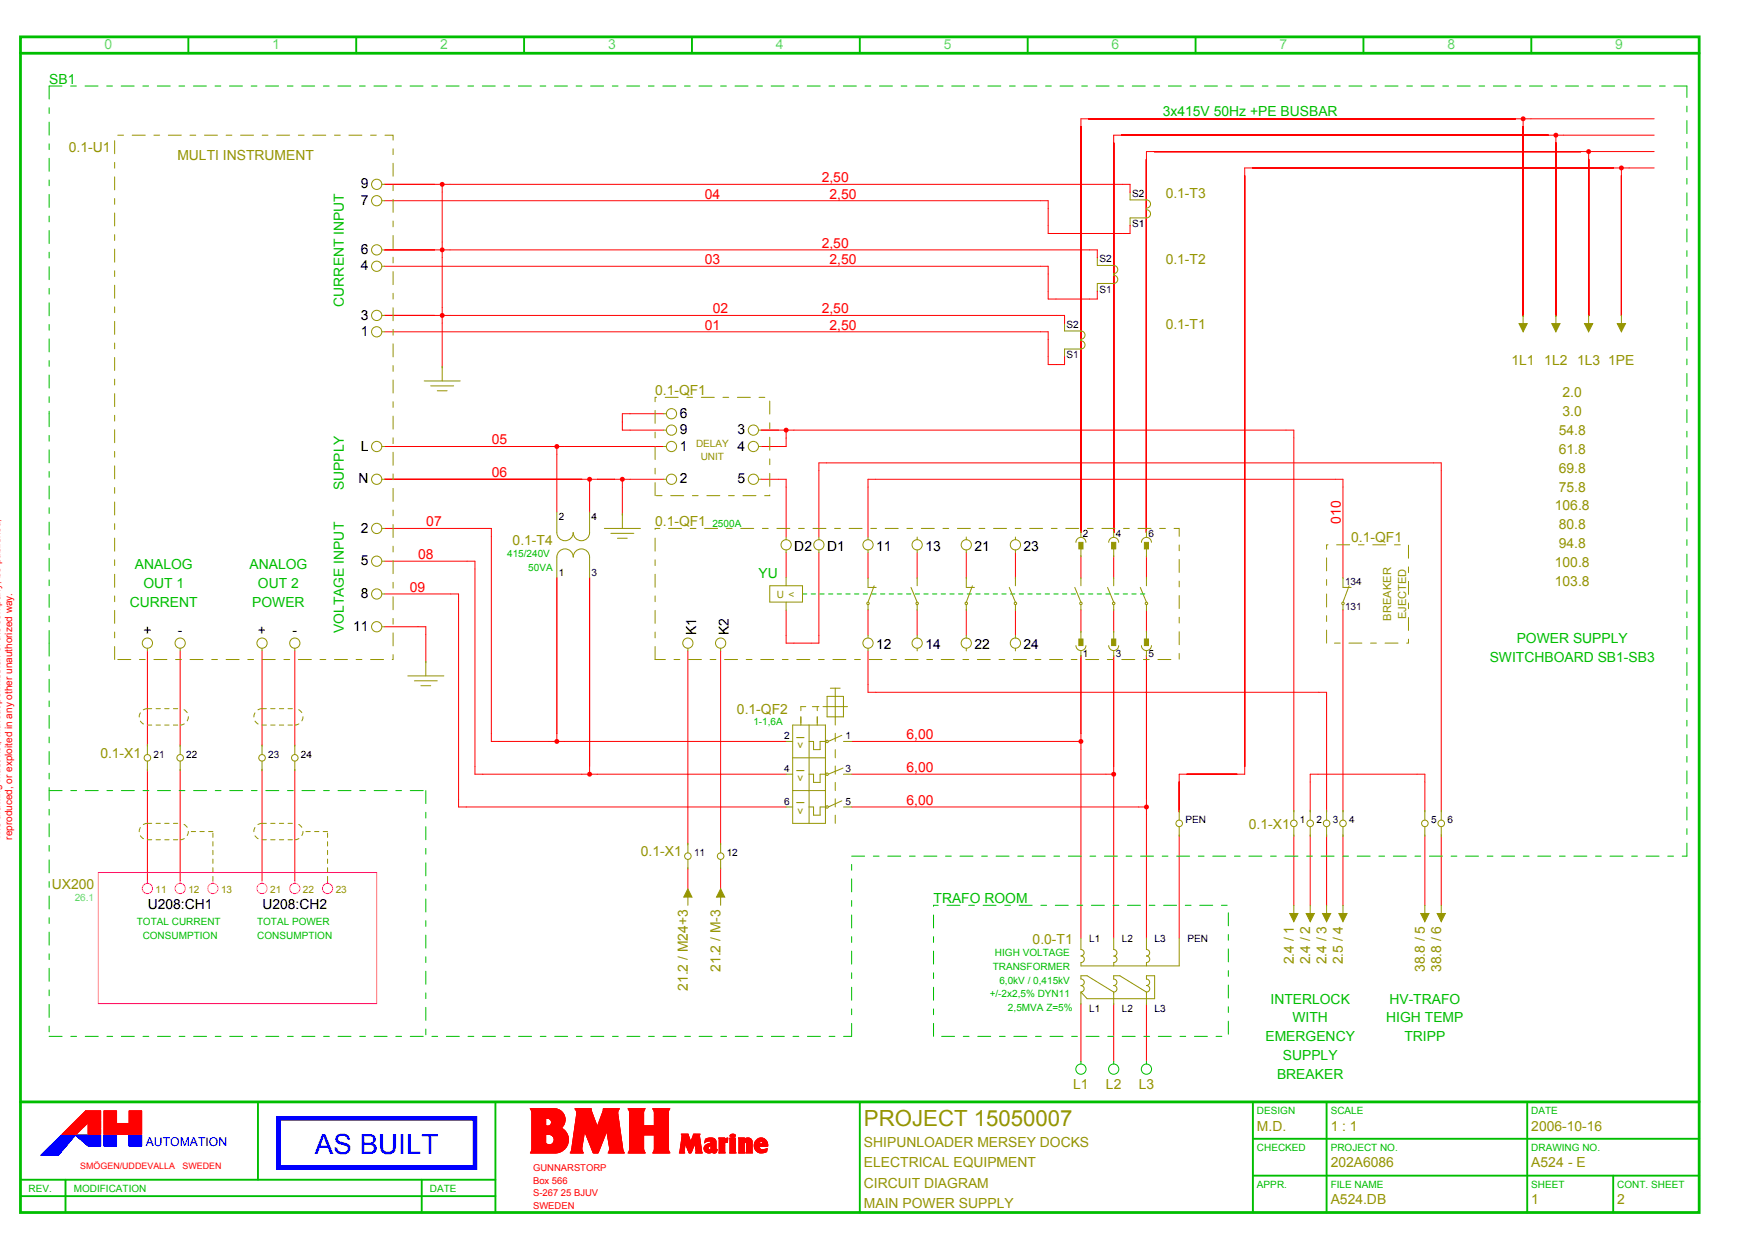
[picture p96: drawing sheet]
<svg xmlns="http://www.w3.org/2000/svg" width="426mm" height="301mm" viewBox="0 0 426 301" stroke-linecap="round" stroke-linejoin="round" font-family="sans-serif">
<defs><g id="words">
<text font-size="6.8" fill="#00f" x="76.9" y="281.8">AS BUILT</text>
<text font-size="5.4" fill="#969600" x="211" y="275">PROJECT 15050007</text>
<g font-size="3.4" fill="#00d2d2">
<text x="25.5" y="12">0</text>
<text x="66.5" y="12">1</text>
<text x="107.5" y="12">2</text>
<text x="148.5" y="12">3</text>
<text x="189.5" y="12">4</text>
<text x="230.5" y="12">5</text>
<text x="271.5" y="12">6</text>
<text x="312.5" y="12">7</text>
<text x="353.5" y="12">8</text>
<text x="394.5" y="12">9</text>
</g>
<g font-size="3.4" fill="#00be00">
<text x="12" y="20.4">SB1</text>
<text x="284" y="28.4">3x415V 50Hz +PE BUSBAR</text>
<text x="84" y="74.8" transform="rotate(-90 84 74.8)">CURRENT INPUT</text>
<text x="84" y="119.7" transform="rotate(-90 84 119.7)">SUPPLY</text>
<text x="32.9" y="139">ANALOG</text>
<text x="35" y="143.6">OUT 1</text>
<text x="60.9" y="139">ANALOG</text>
<text x="63" y="143.6">OUT 2</text>
<text x="185.3" y="141">YU</text>
<text x="31.7" y="148.2">CURRENT</text>
<text x="61.6" y="148.2">POWER</text>
<text x="84" y="154.6" transform="rotate(-90 84 154.6)">VOLTAGE INPUT</text>
<text x="363.8" y="161.6">SWITCHBOARD SB1­SB3</text>
<text x="370.4" y="157">POWER SUPPLY</text>
<text x="228" y="220.4">TRAFO ROOM</text>
<text x="310.3" y="245">INTERLOCK</text>
<text x="339.3" y="245">HV­TRAFO</text>
<text x="315.7" y="249.6">WITH</text>
<text x="338.6" y="249.6">HIGH TEMP</text>
<text x="309.1" y="254.2">EMERGENCY</text>
<text x="343" y="254.2">TRIPP</text>
<text x="311.9" y="263.4">BREAKER</text>
<text x="313.3" y="258.8">SUPPLY</text>
</g>
<g font-size="3.4" fill="#969600">
<text x="16.8" y="37">0.1­U1</text>
<text x="43.3" y="39">MULTI INSTRUMENT</text>
<text x="284.7" y="48.4">0.1­T3</text>
<text x="284.7" y="64.4">0.1­T2</text>
<text x="284.7" y="80.4">0.1­T1</text>
<text x="369.2" y="89">1L1</text>
<text x="377.2" y="89">1L2</text>
<text x="385.2" y="89">1L3</text>
<text x="392.8" y="89">1PE</text>
<text x="160" y="96.4">0.1­QF1</text>
<text x="381.6" y="97">2.0</text>
<text x="381.6" y="101.6">3.0</text>
<text x="380.7" y="106.2">54.8</text>
<text x="380.7" y="110.8">61.8</text>
<text x="380.7" y="115.4">69.8</text>
<text x="380.7" y="120">75.8</text>
<text x="379.8" y="124.6">106.8</text>
<text x="160" y="128.4">0.1­QF1</text>
<text x="380.7" y="129.2">80.8</text>
<text x="125.2" y="133">0.1­T4</text>
<text x="330" y="132.4">0.1­QF1</text>
<text x="380.7" y="133.8">94.8</text>
<text x="379.8" y="138.4">100.8</text>
<text x="379.8" y="143">103.8</text>
<text x="180" y="174.4">0.1­QF2</text>
<text x="24.5" y="185">0.1­X1</text>
<text x="305" y="202.4">0.1­X1</text>
<text x="156.5" y="209">0.1­X1</text>
<text x="12.6" y="217">UX200</text>
<text x="252.2" y="230.4">0.0­T1</text>
<text x="176" y="237.3" transform="rotate(-90 176 237.3)">21.2 / M­3</text>
<text x="316" y="235.4" transform="rotate(-90 316 235.4)">2.4 / 1</text>
<text x="320" y="235.4" transform="rotate(-90 320 235.4)">2.4 / 2</text>
<text x="324" y="235.4" transform="rotate(-90 324 235.4)">2.4 / 3</text>
<text x="328" y="235.4" transform="rotate(-90 328 235.4)">2.5 / 4</text>
<text x="348" y="237.3" transform="rotate(-90 348 237.3)">38.8 / 5</text>
<text x="352" y="237.3" transform="rotate(-90 352 237.3)">38.8 / 6</text>
<text x="168" y="241.9" transform="rotate(-90 168 241.9)">21.2 / M24+3</text>
<text x="262.1" y="265.8">L1</text>
<text x="270.1" y="265.8">L2</text>
<text x="278.1" y="265.8">L3</text>
<text x="211" y="280">SHIPUNLOADER MERSEY DOCKS</text>
<text x="307" y="276">M.D.</text>
<text x="325" y="276">1 : 1</text>
<text x="374" y="276">2006­10­16</text>
<text x="211" y="285">ELECTRICAL EQUIPMENT</text>
<text x="325" y="285">202A6086</text>
<text x="374" y="285">A524 ­ E</text>
<text x="211" y="290">CIRCUIT DIAGRAM</text>
<text x="211" y="295">MAIN POWER SUPPLY</text>
<text x="325" y="294">A524.DB</text>
<text x="374" y="294">1</text>
<text x="395" y="294">2</text>
</g>
<g font-size="3.4">
<text x="88.1" y="46">9</text>
<text x="88.1" y="50">7</text>
<text x="88.1" y="62">6</text>
<text x="88.1" y="66">4</text>
<text x="88.1" y="78">3</text>
<text x="88.1" y="82">1</text>
<text x="166" y="102">6</text>
<text x="166" y="106">9</text>
<text x="180.1" y="106">3</text>
<text x="88.1" y="110">L</text>
<text x="166" y="110">1</text>
<text x="180.1" y="110">4</text>
<text x="87.6" y="118">N</text>
<text x="166" y="118">2</text>
<text x="180.1" y="118">5</text>
<text x="88.1" y="130">2</text>
<text x="194" y="134.4">D2</text>
<text x="202" y="134.4">D1</text>
<text x="214" y="134.4">11</text>
<text x="226" y="134.4">13</text>
<text x="238" y="134.4">21</text>
<text x="250" y="134.4">23</text>
<text x="88.1" y="138">5</text>
<text x="88.1" y="146">8</text>
<text x="35" y="155">+</text>
<text x="43.4" y="155">­</text>
<text x="63" y="155">+</text>
<text x="71.4" y="155">­</text>
<text x="86.2" y="154">11</text>
<text x="170" y="155" transform="rotate(-90 170 155)">K1</text>
<text x="178" y="155" transform="rotate(-90 178 155)">K2</text>
<text x="214" y="158.4">12</text>
<text x="226" y="158.4">14</text>
<text x="238" y="158.4">22</text>
<text x="250" y="158.4">24</text>
<text x="36.1" y="221.9">U208:CH1</text>
<text x="64.1" y="221.9">U208:CH2</text>
</g>
<g font-size="3.4" fill="#f00">
<text x="200.7" y="44.5">2,50</text>
<text x="172.1" y="48.5">04</text>
<text x="202.6" y="48.5">2,50</text>
<text x="172.1" y="64.5">03</text>
<text x="200.7" y="60.5">2,50</text>
<text x="202.6" y="64.5">2,50</text>
<text x="174.1" y="76.5">02</text>
<text x="200.7" y="76.5">2,50</text>
<text x="172.1" y="80.5">01</text>
<text x="202.6" y="80.5">2,50</text>
<text x="120.1" y="108.5">05</text>
<text x="120.1" y="116.5">06</text>
<text x="104.1" y="128.5">07</text>
<text x="327.5" y="127.8" transform="rotate(-90 327.5 127.8)">010</text>
<text x="102.1" y="136.5">08</text>
<text x="100.1" y="144.5">09</text>
<text x="221.4" y="180.5">6,00</text>
<text x="221.4" y="188.5">6,00</text>
<text x="221.4" y="196.5">6,00</text>
</g>
<text font-size="3" fill="#00f" x="35.6" y="279.7">AUTOMATION</text>
<g font-size="2.7" fill="#969600">
<text x="339.8" y="151.5" transform="rotate(-90 339.8 151.5)">BREAKER</text>
<text x="343.4" y="151.2" transform="rotate(-90 343.4 151.2)">EJECTED</text>
<text x="194.5" y="179.6" transform="rotate(90 194.5 179.6)">I &gt;</text>
<text x="194.5" y="187.6" transform="rotate(90 194.5 187.6)">I &gt;</text>
<text x="194.5" y="195.6" transform="rotate(90 194.5 195.6)">I &gt;</text>
</g>
<g font-size="2.4">
<text x="276.5" y="48">S2</text>
<text x="276.5" y="55.5">S1</text>
<text x="268.5" y="64">S2</text>
<text x="268.5" y="71.5">S1</text>
<text x="260.5" y="80">S2</text>
<text x="260.5" y="87.5">S1</text>
<text x="136.5" y="127">2</text>
<text x="144.5" y="127">4</text>
<text x="264.5" y="131">2</text>
<text x="272.5" y="131">4</text>
<text x="280.5" y="131">6</text>
<text x="136.5" y="140.5">1</text>
<text x="144.5" y="140.5">3</text>
<text x="328.5" y="142.7">134</text>
<text x="328.5" y="148.8">131</text>
<text x="264.5" y="160.5">1</text>
<text x="272.5" y="160.5">3</text>
<text x="280.5" y="160.5">5</text>
<text x="37.5" y="185">21</text>
<text x="45.5" y="185">22</text>
<text x="65.5" y="185">23</text>
<text x="73.5" y="185">24</text>
<text x="191.5" y="180.5">2</text>
<text x="206.5" y="180.5">1</text>
<text x="191.5" y="188.5">4</text>
<text x="206.5" y="188.5">3</text>
<text x="191.5" y="196.5">6</text>
<text x="206.5" y="196.5">5</text>
<text x="289.5" y="201">PEN</text>
<text x="317.5" y="201">1</text>
<text x="321.5" y="201">2</text>
<text x="325.5" y="201">3</text>
<text x="329.5" y="201">4</text>
<text x="349.5" y="201">5</text>
<text x="353.5" y="201">6</text>
<text x="169.5" y="209">11</text>
<text x="177.5" y="209">12</text>
<text x="266" y="230">L1</text>
<text x="274" y="230">L2</text>
<text x="282" y="230">L3</text>
<text x="290" y="230">PEN</text>
<text x="266" y="247">L1</text>
<text x="274" y="247">L2</text>
<text x="282" y="247">L3</text>
</g>
<g font-size="2.4" fill="#969600">
<text x="170" y="109">DELAY</text>
<text x="171.2" y="112.3">UNIT</text>
<text x="189.8" y="146.1">U &lt;</text>
<text x="38" y="217.9">11</text>
<text x="46" y="217.9">12</text>
<text x="54" y="217.9">13</text>
<text x="66" y="217.9">21</text>
<text x="74" y="217.9">22</text>
<text x="82" y="217.9">23</text>
</g>
<g font-size="2.4" fill="#00be00">
<text x="174" y="128.6">2500A</text>
<text x="123.9" y="136">415/240V</text>
<text x="129" y="139.3">50VA</text>
<text x="184" y="177.1">1­1,6A</text>
<text x="33.4" y="225.9">TOTAL CURRENT</text>
<text x="62.8" y="225.9">TOTAL POWER</text>
<text x="34.8" y="229.2">CONSUMPTION</text>
<text x="62.8" y="229.2">CONSUMPTION</text>
<text x="243" y="233.5">HIGH VOLTAGE</text>
<text x="242.5" y="236.8">TRANSFORMER</text>
<text x="241.7" y="243.4">+/­2x2,5% DYN11</text>
<text x="244.1" y="240.1">6,0kV / 0,415kV</text>
<text x="246.2" y="246.7">2,5MVA Z=5%</text>
<text x="307" y="272">DESIGN</text>
<text x="325" y="272">SCALE</text>
<text x="374" y="272">DATE</text>
<text x="307" y="281">CHECKED</text>
<text x="325" y="281">PROJECT NO.</text>
<text x="374" y="281">DRAWING NO.</text>
<text x="7" y="291">REV.</text>
<text x="18" y="291">MODIFICATION</text>
<text x="105" y="291">DATE</text>
<text x="307" y="290">APPR.</text>
<text x="325" y="290">FILE NAME</text>
<text x="374" y="290">SHEET</text>
<text x="395" y="290">CONT. SHEET</text>
</g>
<g font-size="2.4" fill="#f00">
<text x="0" y="205" transform="rotate(-90 0 205)">The drawing must not, without permission of the company, be published,</text>
<text x="3" y="205" transform="rotate(-90 3 205)">reproduced, or exploited in any other unauthorized way.</text>
</g>
<text font-size="2.4" fill="#00d2d2" x="18.2" y="220">26.1</text>
<g font-size="2.3" fill="#f00">
<text x="130.2" y="286">GUNNARSTORP</text>
<text x="130.2" y="289">Box 566</text>
<text x="130.2" y="292.1">S­267 25 BJUV</text>
<text x="130.2" y="295.2">SWEDEN</text>
</g>
<g font-size="2.2" fill="#f00">
<text x="19.6" y="285.4">SMÖGEN/UDDEVALLA</text>
<text x="44.6" y="285.4">SWEDEN</text>
</g>
</g></defs>
<path d="M5 9h410v287h-410zM5 13h410M5 269h410" fill="none" stroke="#00be00" stroke-width=".68"/>
<g fill="none" stroke="#00be00" stroke-width=".46">
<path d="M46 9v4M87 9v4M128 9v4M169 9v4M210 9v4M251 9v4M292 9v4M333 9v4M374 9v4M63 269v19M121 269v27M210 269v27"/>
<path d="M306 269v27M306 278h109M324 269v27M373 269v27M5 288h116M5 292h116M16 288v8M103 288v8M306 287h109M394 287v9"/>
</g>
<g fill="none" stroke="#00f" stroke-width=".24">
<path d="M12.2 279.8l-2.2 2.2M15 277.1l-4.9 4.9M15.1 277.1l-4.9 4.9M15.2 277.1l-4.9 4.9M15.3 277.1l-4.9 4.9M15.4 277.1l-4.9 4.9M15.4 277.1l-4.8 4.9M15.5 277.1l-4.9 4.9M15.6 277.1l-4.9 4.9M15.7 277.1l-4.9 4.9M15.8 277.1l-4.9 4.9M15.9 277.1l-4.9 4.9"/>
<path d="M16 277.1l-4.9 4.9M16.1 277.1l-4.9 4.9M16.1 277.1l-4.8 4.9M16.2 277.1l-4.8 4.9M16.3 277.1l-4.9 4.9M16.4 279.5l-2.5 2.5M16.4 277.1l-4.9 4.9M16.5 277.1l-4.9 4.9M16.6 277.1l-4.9 4.9M16.7 277.1l-4.9 4.9M16.8 277.1l-4.9 4.9M16.9 277.1l-4.9 4.9"/>
<path d="M16.9 278.9l-3.1 3.1M16.9 277.1l-4.8 4.9M17 277.1l-4.9 4.9M17.1 277.1l-4.9 4.9M17.2 277.1l-4.9 4.9M17.3 277.1l-4.9 4.9M17.4 278.4l-3.7 3.6M17.4 277.1l-4.9 4.9M17.5 277.1l-4.9 4.9M17.6 277.1l-4.9 4.9M17.7 277.1l-4.9 4.9M17.7 277.1l-4.8 4.9"/>
<path d="M17.8 277.1l-4.9 4.9M17.9 277.8l-4.2 4.2M17.9 277.1l-4.9 4.9M18 277.1l-4.9 4.9M18.1 277.1l-4.9 4.9M18.2 277.1l-4.9 4.9M18.3 277.1l-4.9 4.9M18.3 277.2l-4.7 4.8M18.4 277.1l-4.9 4.9M18.4 277.1l-4.1 4.9M18.4 277.1l3.1 2.7h3.1v-2.7M18.4 277.1h.1"/>
<path d="M18.5 277.1v.1M18.6 277.1l-.1 .1M18.7 277.1l-.1 .1M18.8 277.1l-.2 .2M18.9 277.1l-.2 .2M19 277.1l-.3 .3 .4-.3M19.2 277.1l-.4 .3M19.2 277.1l-.3 .4M19.3 277.1l-.4 .4M19.4 277.1l-.4 .5M19.5 277.1l-.5 .5M19.6 277.1l-.5 .6"/>
<path d="M19.7 277.1l-.6 .6M19.8 277.1l-.6 .6 .7-.6M19.9 277.1l-.7 .7M20 277.1l-.7 .8M20.1 277.1l-.8 .8M20.2 277.1l-.8 .8M20.3 277.1l-.9 .9M20.4 277.1l-.9 .9M20.5 277.1l-1 1M20.6 277.1l-1 1M20.7 277.1l-1.1 1M20.7 277.1l-1 1.1"/>
<path d="M20.8 277.1l-1.1 1.1M20.9 277.1l-1.1 1.2M21 277.1l-1.2 1.2M21.1 277.1l-1.2 1.2M21.2 277.1l-1.3 1.3M21.3 277.1l-1.3 1.3M21.4 277.1l-1.4 1.4M21.5 277.1l-1.4 1.4M21.6 277.1l-1.4 1.5M21.7 277.1l-1.5 1.5M21.8 277.1l-1.5 1.6M21.9 277.1l-1.6 1.6"/>
<path d="M22 277.1l-1.7 1.7M22.1 277.1l-1.7 1.7M22.2 277.1l-1.8 1.7M22.2 277.1l-1.7 1.8M22.3 277.1l-1.8 1.8M22.4 277.1l-1.8 1.9M22.5 277.1l-1.9 1.9M22.6 277.1l-1.9 1.9M22.7 277.1l-2 2M22.8 277.1l-2 2M22.9 277.1l-2.1 2.1M23 277.1l-2.1 2.1"/>
<path d="M23.1 277.1l-2.1 2.2M23.2 277.1l-2.2 2.2M23.3 277.1l-2.2 2.3M23.4 277.1l-2.3 2.3M23.5 277.1l-2.3 2.3 2.4-2.3M23.7 277.1l-2.4 2.4M23.7 277.1l-2.4 2.5M23.8 277.1l-2.5 2.5M23.9 277.1l-2.5 2.5M24 277.1l-2.6 2.6M24.1 277.1l-2.6 2.6M24.2 277.1l-2.6 2.7"/>
<path d="M24.3 277.1l-2.7 2.7M24.4 277.1l-2.7 2.7M24.5 277.1l-2.7 2.7M24.5 277.1l-2.6 2.7M24.6 277.1h-9.7l-4.9 4.9M24.6 277.2l-2.6 2.6M24.6 277.3l-2.5 2.5M24.6 277.3l-2.4 2.5M24.6 277.4l-2.3 2.4M24.6 277.5l-2.2 2.3M24.6 277.6l-2.2 2.2M24.6 277.7l-2.1 2.1"/>
<path d="M24.6 277.8l-2 2M24.6 277.9l-1.9 1.9M24.6 278l-1.8 1.8M24.6 278l-1.7 1.8M24.6 278.1l-1.6 1.7M24.6 278.2l-1.5 1.6M24.6 278.3l-1.5 1.5M24.6 278.4l-1.4 1.4M24.6 278.5l-1.3 1.3M24.6 278.6l-1.2 1.2M24.6 278.7l-1.1 1.1M24.6 278.8l-1 1"/>
<path d="M24.6 278.8l-.9 1M24.6 278.9l-.8 .9M24.6 279l-.7 .8M24.6 279.1l-.7 .7M24.6 279.2l-.6 .6M24.6 279.3l-.5 .5M24.6 279.4l-.4 .4M24.6 279.5l-.3 .3M24.6 279.5l-.2 .3M24.6 279.6l-.1 .2M24.6 279.7v.1M25.4 277.1h3.1"/>
<path d="M25.4 277.1v2.7h3.1M25.4 277.1h.1M25.5 277.1l-.1 .1M25.6 277.1l-.2 .2M25.7 277.1l-.3 .3M25.8 277.1l-.4 .4M25.9 277.1l-.5 .5M26 277.1l-.6 .6M26 277.1l-.6 .7M26.1 277.1l-.7 .7M26.2 277.1l-.8 .8M26.3 277.1l-.9 .9"/>
<path d="M26.4 277.1l-1 1M26.5 277.1l-1.1 1.1M26.6 277.1l-1.2 1.2M26.7 277.1l-1.3 1.3M26.8 277.1l-1.4 1.4M26.8 277.1l-1.4 1.5M26.9 277.1l-1.5 1.5M27 277.1l-1.6 1.6M27.1 277.1l-1.7 1.7M27.2 277.1l-1.8 1.8M27.3 277.1l-1.9 1.9M27.4 277.1l-2 2"/>
<path d="M27.5 277.1l-2.1 2.1M27.6 277.1l-2.2 2.2M27.6 277.1l-2.2 2.3M27.7 277.1l-2.3 2.3M27.8 277.1l-2.4 2.4M27.9 277.1l-2.5 2.5M28 277.1l-2.6 2.6M28.1 277.1l-2.7 2.7M28.2 277.1l-2.7 2.7M28.3 277.1l-2.7 2.7M28.3 277.1l-2.6 2.7M28.4 277.1l-2.6 2.7"/>
<path d="M28.5 277.2l-2.6 2.6M28.5 277.3l-2.5 2.5M28.5 277.3l-2.4 2.5M28.5 277.4l-2.3 2.4M28.5 277.5l-2.3 2.3M28.5 277.6l-2.2 2.2M28.5 277.7l-2.1 2.1M28.5 277.8l-2 2M28.5 277.9l-1.9 1.9M28.5 278l-1.8 1.8M28.5 278.1l-1.7 1.7M28.5 278.1l-1.6 1.7"/>
<path d="M28.5 278.2l-1.6 1.6M28.5 278.3l-1.5 1.5M28.5 278.4l-1.4 1.4M28.5 278.5l-1.3 1.3M28.5 278.6l-1.2 1.2M28.5 278.7l-1.1 1.1M28.5 278.8l-1 1M28.5 278.8l-.9 1M28.5 278.9l-.8 .9M28.5 279l-.8 .8M28.5 279.1l-.7 .7M28.5 279.2l-.6 .6"/>
<path d="M28.5 279.3l-.5 .5M28.5 279.4l-.4 .4M28.5 279.5l-.3 .3M28.5 279.6l-.2 .2M28.5 279.6l-.1 .2M28.5 279.7v.1M28.5 277.1v2.7M31.5 277.1h3.1v2.7h-3.1zM31.6 277.1l-.1 .1M31.7 277.1l-.2 .2M31.8 277.1l-.3 .3M31.9 277.1l-.4 .4"/>
<path d="M32 277.1l-.5 .5M32.1 277.1l-.6 .5M32.1 277.1l-.6 .6M32.2 277.1l-.7 .7M32.3 277.1l-.8 .8M32.4 277.1l-.9 .9M32.5 277.1l-1 1M32.6 277.1l-1.1 1.1M32.7 277.1l-1.2 1.2M32.8 277.1l-1.3 1.2M32.9 277.1l-1.4 1.3M32.9 277.1l-1.4 1.4"/>
<path d="M33 277.1l-1.5 1.5M33.1 277.1l-1.6 1.6M33.2 277.1l-1.7 1.7M33.3 277.1l-1.8 1.8M33.4 277.1l-1.9 1.9M33.5 277.1l-2 2M33.6 277.1l-2.1 2M33.6 277.1l-2.1 2.1M33.7 277.1l-2.2 2.2M33.8 277.1l-2.3 2.3M33.9 277.1l-2.4 2.4M34 277.1l-2.5 2.5"/>
<path d="M34.1 277.1l-2.6 2.6M34.2 277.1l-2.7 2.7M34.3 277.1l-2.7 2.7M34.4 277.1l-2.7 2.7M34.4 277.1l-2.6 2.7M34.5 277.1l-2.6 2.7M34.6 277.1l-2.6 2.7M34.6 277.2l-2.5 2.6M34.6 277.3l-2.4 2.5M34.6 277.4l-2.3 2.4M34.6 277.5l-2.3 2.3M34.6 277.6l-2.2 2.2"/>
<path d="M34.6 277.7l-2.1 2.1M34.6 277.8l-2 2M34.6 277.8l-1.9 2M34.6 277.9l-1.8 1.9M34.6 278l-1.7 1.8M34.6 278.1l-1.6 1.7M34.6 278.2l-1.6 1.6M34.6 278.3l-1.5 1.5M34.6 278.4l-1.4 1.4M34.6 278.5l-1.3 1.3M34.6 278.6l-1.2 1.2M34.6 278.6l-1.1 1.2"/>
<path d="M34.6 278.7l-1 1.1M34.6 278.8l-.9 1M34.6 278.9l-.8 .9M34.6 279l-.8 .8M34.6 279.1l-.7 .7M34.6 279.2l-.6 .6M34.6 279.3l-.5 .5M34.6 279.3l-.4 .5M34.6 279.4l-.3 .4M34.6 279.5l-.2 .3M34.6 279.6l-.1 .2M34.6 279.7l-.1 .1"/>
<path d="M10 282h4.3M14.5 281.8l-.2 .2M15 281.2l-.8 .8M15.4 280.6l-1.3 1.4M15.9 280.1l-1.9 1.9"/>
</g>
<g fill="none" stroke="#f00" stroke-width=".24">
<path d="M370.1 29h-106.1v101M372 30.9v46.2M373.9 29h30.1M378.1 33h-106.1v97M380 34.9v42.2M381.9 33h22.1M386.1 37h-106.1v93M388 38.9v38.2M389.9 37h14.1M93.9 45h12.2M93.9 49h160.2M108 46.9v12.2"/>
<path d="M109.9 45h164.2M256 50.9v4.2M257.9 57h16.2M276 46.9v.1M276 55v.1M304 42.9v144.2M305.9 41h88.2M396 42.9v34.2M397.9 41h6.1M93.9 77h12.2M93.9 61h12.2M93.9 65h160.2"/>
<path d="M108 62.9v12.2M108 78.9v10.9M109.9 77h148.2M109.9 61h156.2M256 66.9v4.2M257.9 73h8.2M260 78.9v.1M268 62.9v.1M268 71v.1M93.9 81h160.2M256 82.9v4.2M257.9 89h.2"/>
<path d="M260 87v.1M93.9 117h48.2M93.9 109h40.2M136 110.9v14.1M137.9 109h24.2M144 118.9v6.1M145.9 117h4.2M152 102.9v.2M152 118.9v6.9M153.9 105h8.2M153.9 101h8.2M153.9 117h8.2"/>
<path d="M185.9 105h4.2M185.9 117h4.2M185.9 109h4.2M192 106.9v.2M192 118.9v12.2M193.9 105h120.2M200 114.9v16.2M201.9 113h148.2M212 118.9v12.2M213.9 117h112.2M316 106.9v91.3M328 118.9v22.3"/>
<path d="M352 114.9v83.3M93.9 129h24.2M93.9 137h20.2M116 138.9v48.2M120 130.9v48.2M192 134.9v6.1M200 134.9v20.2M212 134.9v6.3M224 134.9v6.3M236 134.9v6.3M248 134.9v6.3M264 135.6v5.6"/>
<path d="M272 135.6v5.6M280 135.6v5.6M36 158.9v23.3M44 158.9v23.3M64 158.9v23.3M72 158.9v23.3M93.9 153h8.2M93.9 145h16.2M104 154.9v6.9M112 146.9v48.2M136 141v38.1M144 141v46.1"/>
<path d="M168 158.9v47.3M176 158.9v47.3M192 149v6.1M193.9 157h4.2M212 148.8v6.3M212 158.9v8.2M224 148.8v6.3M236 148.8v6.3M248 148.8v6.3M264 148.8v5.6M272 148.8v5.6M280 148.8v5.6"/>
<path d="M328 148.8v49.4M213.9 169h108.2M264 160v69M272 160v27.1M280 160v35.1M324 170.9v27.3M36 187.8v27.2M44 187.8v27.2M64 187.8v27.2M72 187.8v27.2M113.9 197h78.1M117.9 189h24.2"/>
<path d="M121.9 181h12.2M137.9 181h54.1M145.9 189h46.1M208 181h56M208 189h62.1M208 197h70.1M272 190.9v38.1M280 198.9v30.1M288 190.9v7.3M289.9 189h12.2M320 190.9v7.3M321.9 189h24.2"/>
<path d="M348 190.9v7.3M168 211.8v5.3M176 211.8v5.3M288 203.8v25.2M316 203.8v17.3M320 203.8v17.3M324 203.8v17.3M328 203.8v17.3M348 203.8v17.3M352 203.8v17.3M264 245v14.1M272 245v14.1"/>
<path d="M280 245v14.1M15.1 276.9l5.8-5.7h3.7v5.7h-3.1v-2.8l-2.9 2.8zM20.9 271.2l-5.7 5.7M21 271.2l-5.7 5.7M21.1 271.2l-5.7 5.7M21.2 271.2l-5.7 5.7M21.3 271.2l-5.7 5.7M21.4 271.2l-5.8 5.7M21.5 271.2l-5.8 5.7M21.5 271.2l-5.7 5.7M21.6 271.2l-5.7 5.7M21.7 271.2l-5.7 5.7"/>
<path d="M21.8 271.2l-5.7 5.7M21.9 271.2l-5.7 5.7M22 271.2l-5.7 5.7M22.1 271.2l-5.7 5.7M22.2 271.2l-5.8 5.7M22.3 271.2l-5.8 5.7M22.3 271.2l-5.7 5.7M22.4 271.2l-5.7 5.7M22.5 271.2l-5.7 5.7M22.6 271.2l-5.7 5.7M22.7 271.2l-5.7 5.7M22.8 271.2l-5.7 5.7"/>
<path d="M22.9 271.2l-5.8 5.7M23 271.2l-5.8 5.7M23 271.2l-5.7 5.7M23.1 271.2l-5.7 5.7M23.2 271.2l-5.7 5.7M23.3 271.2l-5.7 5.7M23.4 271.2l-5.7 5.7M23.5 271.2l-5.7 5.7M23.6 271.2l-5.7 5.7M23.7 271.2l-5.8 5.7M23.8 271.2l-5.8 5.7M23.8 271.2l-5.7 5.7"/>
<path d="M23.9 271.2l-5.7 5.7M24 271.2l-5.7 5.7M24.1 271.2l-5.7 5.7M24.2 271.2l-5.7 5.7M24.3 271.2l-5.7 5.7M24.4 271.2l-4 4M24.5 271.2l-3 2.9M24.5 271.2l-3 3M24.6 271.2l-3.1 3.1M24.6 271.3l-3.1 3.1M24.6 271.4l-3.1 3.1M24.6 271.5l-3.1 3.1"/>
<path d="M24.6 271.6l-3.1 3.1M24.6 271.7l-3.1 3M24.6 271.8l-3.1 3M24.6 271.9l-3.1 3M24.6 271.9l-3.1 3.1M24.6 272l-3.1 3.1M24.6 272.1l-3.1 3.1M24.6 272.2l-3.1 3.1M24.6 272.3l-3.1 3.1M24.6 272.4l-3.1 3.1M24.6 272.5l-3.1 3M24.6 272.6l-3.1 3"/>
<path d="M24.6 272.7l-3.1 3M24.6 272.7l-3.1 3.1M24.6 272.8l-3.1 3.1M24.6 272.9l-3.1 3.1M24.6 273l-3.1 3.1M24.6 273.1l-3.1 3.1M24.6 273.2l-3.1 3.1M24.6 273.3l-3.1 3M24.6 273.4l-3.1 3M24.6 273.5l-3.1 3M24.6 273.5l-3.1 3.1M24.6 273.6l-3.1 3.1"/>
<path d="M24.6 273.7l-3.1 3.1M24.6 273.8l-3.1 3.1M24.6 273.9l-3 3M24.6 274l-2.9 2.9M24.6 274.1l-2.9 2.8M24.6 274.2l-2.8 2.7M24.6 274.2l-2.7 2.7M24.6 274.3l-2.6 2.6M24.6 274.4l-2.5 2.5M24.6 274.5l-2.4 2.4M24.6 274.6l-2.3 2.3M24.6 274.7l-2.2 2.2"/>
<path d="M24.6 274.8l-2.1 2.1M24.6 274.9l-2.1 2M24.6 275l-2 1.9M24.6 275l-1.9 1.9M24.6 275.1l-1.8 1.8M24.6 275.2l-1.7 1.7M24.6 275.3l-1.6 1.6M24.6 275.4l-1.5 1.5M24.6 275.5l-1.4 1.4M24.6 275.6l-1.4 1.3M24.6 275.7l-1.3 1.2M24.6 275.7l-1.2 1.2"/>
<path d="M24.6 275.8l-1.1 1.1M24.6 275.9l-1 1M24.6 276l-.9 .9M24.6 276.1l-.8 .8M24.6 276.2l-.7 .7M24.6 276.3l-.6 .6M24.6 276.4l-.6 .5M24.6 276.5l-.5 .4M24.6 276.5l-.4 .4M24.6 276.6l-.3 .3M24.6 276.7l-.2 .2M24.6 276.8l-.1 .1"/>
<path d="M24.6 276.9h.1M25.4 276.9h9.2M25.4 271.2h3.1M25.4 271.2v5.7M25.4 271.2h.1M25.5 271.2l-.1 .1M25.6 271.2l-.2 .2M25.7 271.2l-.3 .3M25.8 271.2l-.4 .4M25.9 271.2l-.5 .5M26 271.2l-.6 .5M26 271.2l-.6 .6"/>
<path d="M26.1 271.2l-.7 .7M26.2 271.2l-.8 .8M26.3 271.2l-.9 .9M26.4 271.2l-1 1M26.5 271.2l-1.1 1.1M26.6 271.2l-1.2 1.2M26.7 271.2l-1.3 1.3M26.8 271.2l-1.4 1.3M26.8 271.2l-1.4 1.4M26.9 271.2l-1.5 1.5M27 271.2l-1.6 1.6M27.1 271.2l-1.7 1.7"/>
<path d="M27.2 271.2l-1.8 1.8M27.3 271.2l-1.9 1.9M27.4 271.2l-2 2M27.5 271.2l-2.1 2.1M27.6 271.2l-2.2 2.2M27.7 271.2l-2.3 2.3M27.8 271.2l-2.4 2.4M27.9 271.2l-2.5 2.5M28 271.2l-2.6 2.6M28.1 271.2l-2.7 2.7M28.2 271.2l-2.8 2.8M28.3 271.2l-2.9 2.8"/>
<path d="M28.3 271.2l-2.9 2.9M28.4 271.2l-3 3M28.5 271.2l-3.1 3.1M28.5 271.3l-3.1 3.1M28.5 271.4l-3.1 3.1M28.5 271.5l-3.1 3.1M28.5 271.6l-3.1 3.1M28.5 271.8l-3.1 3M28.5 271.9l-3.1 3M28.5 272l-3.1 3M28.5 272l-3.1 3.1M28.5 272.1l-3.1 3.1"/>
<path d="M28.5 272.2l-3.1 3.1M28.5 272.3l-3.1 3.1M28.5 272.4l-3.1 3.1M28.5 272.5l-3.1 3M28.5 272.6l-3.1 3M28.5 272.7l-3.1 3M28.5 272.7l-3.1 3.1M28.5 272.8l-3.1 3.1M28.5 272.9l-3.1 3.1M28.5 273l-3.1 3.1M28.5 271.7l-3.1 3.1M28.5 273.1l-3.1 3.1"/>
<path d="M28.5 273.2l-3.1 3.1M28.5 273.3l-3.1 3M28.5 273.4l-3.1 3M28.5 273.5l-3.1 3M28.5 273.5l-3.1 3.1M28.5 273.6l-3.1 3.1M28.5 273.7l-3.1 3.1M28.5 273.8l-3.1 3.1M28.5 273.9l-3 3M28.5 274l-3 2.9M28.5 274.1l-2.9 2.8M28.5 274.2l-2.8 2.7"/>
<path d="M28.5 274.3l-2.7 2.6M28.5 271.2v3.1M28.5 274.3l-2.6 2.6M28.6 274.3l-2.6 2.6M28.7 274.3l-2.6 2.6M28.8 274.3l-2.6 2.6M28.9 274.3l-2.6 2.6M29 274.3l-2.7 2.6M29.1 274.3l-2.7 2.6M29.2 274.3l-2.7 2.6M29.3 274.3l-2.7 2.6M29.3 274.3l-2.6 2.6"/>
<path d="M29.4 274.3l-2.6 2.6M29.5 274.3l-2.6 2.6M29.6 274.3l-2.6 2.6M29.7 274.3l-2.7 2.6M29.8 274.3l-2.7 2.6M29.9 274.3l-2.7 2.6M30 274.3l-2.7 2.6M30 274.3l-2.6 2.6M30.1 274.3l-2.6 2.6M30.2 274.3l-2.6 2.6M30.3 274.3l-2.6 2.6M30.4 274.3l-2.6 2.6"/>
<path d="M30.5 274.3l-2.7 2.6M30.6 274.3l-2.7 2.6M30.7 274.3l-2.7 2.6M30.8 274.3l-2.7 2.6M30.8 274.3l-2.6 2.6M30.9 274.3l-2.6 2.6M31 274.3l-2.6 2.6M31.1 274.3l-2.6 2.6M31.2 274.3l-2.7 2.6M31.3 274.3l-2.7 2.6M31.4 274.3l-2.7 2.6M31.5 274.3l-2.7 2.6"/>
<path d="M31.6 271.2l-.1 .1M31.7 271.2l-.2 .2M31.8 271.2l-.3 .3M31.9 271.2l-.4 .3M32 271.2l-.5 .4M32.1 271.2l-.6 .5M32.1 271.2l-.6 .6M32.2 271.2l-.7 .7M32.3 271.2l-.8 .8M32.4 271.2l-.9 .9M32.5 271.2l-1 1M32.6 271.2l-1.1 1"/>
<path d="M32.7 271.2l-1.2 1.1M32.8 271.2l-1.3 1.2M32.8 271.2l-1.3 1.3M32.9 271.2l-1.4 1.4M33 271.2l-1.5 1.5M33.1 271.2l-1.6 1.6M33.2 271.2l-1.7 1.7M33.3 271.2l-1.8 1.8M33.4 271.2l-1.9 1.8M33.5 271.2l-2 1.9M33.6 271.2l-2.1 2M33.6 271.2l-2.1 2.1"/>
<path d="M33.7 271.2l-2.2 2.2M33.8 271.2l-2.3 2.3M33.9 271.2l-2.4 2.4M34 271.2l-2.5 2.5M34.1 271.2l-2.6 2.5M34.2 271.2l-2.7 2.6M34.3 271.2l-2.8 2.7M34.4 271.2l-2.9 2.8M34.4 271.2l-2.9 2.9M34.5 271.2l-3 3M34.6 271.2h-3.1v3.1h-3M34.6 271.2l-5.7 5.7"/>
<path d="M34.6 271.3l-5.6 5.6M34.6 271.4l-5.5 5.5M34.6 271.5l-5.4 5.4M34.6 271.6l-5.3 5.3M34.6 271.7l-5.3 5.2M34.6 271.7l-5.2 5.2M34.6 271.8l-5.1 5.1M34.6 271.9l-5 5M34.6 272l-4.9 4.9M34.6 272.1l-4.8 4.8M34.6 272.2l-4.7 4.7M34.6 272.3l-4.6 4.6"/>
<path d="M34.6 272.4l-4.5 4.5M34.6 272.5l-4.5 4.4M34.6 272.5l-4.4 4.4M34.6 272.6l-4.3 4.3M34.6 272.7l-4.2 4.2M34.6 272.8l-4.1 4.1M34.6 272.9l-4 4M34.6 273l-3.9 3.9M34.6 273.1l-3.8 3.8M34.6 273.2l-3.8 3.7M34.6 273.2l-3.7 3.7M34.6 273.3l-3.6 3.6"/>
<path d="M34.6 273.4l-3.5 3.5M34.6 273.5l-3.4 3.4M34.6 273.6l-3.3 3.3M34.6 273.7l-3.2 3.2M34.6 273.8l-3.1 3.1M34.6 273.9l-3 3M34.6 274l-3 2.9M34.6 274l-2.9 2.9M34.6 274.1l-2.8 2.8M34.6 274.2l-2.7 2.7M34.6 274.3l-2.6 2.6M34.6 274.4l-2.5 2.5"/>
<path d="M34.6 274.5l-2.4 2.4M34.6 274.6l-2.3 2.3M34.6 274.7l-2.2 2.2M34.6 274.8l-2.1 2.1M34.6 274.9l-2 2M34.6 275l-1.9 1.9M34.6 275.1l-1.8 1.8M34.6 275.2l-1.7 1.7M34.6 275.3l-1.6 1.6M34.6 275.4l-1.5 1.5M34.6 275.5l-1.5 1.4M34.6 275.5l-1.4 1.4"/>
<path d="M34.6 275.6l-1.3 1.3M34.6 275.7l-1.2 1.2M34.6 275.8l-1.1 1.1M34.6 275.9l-1 1M34.6 276l-.9 .9M34.6 276.1l-.8 .8M34.6 276.2l-.7 .7M34.6 276.3l-.7 .6M34.6 276.3l-.6 .6M34.6 276.4l-.5 .5M34.6 276.5l-.4 .4M34.6 276.6l-.3 .3"/>
<path d="M34.6 276.7l-.2 .2M34.6 276.8l-.1 .1M34.6 276.9h.1M34.6 271.2v5.7M129.5 270.6h.1M129.7 270.6h-.1M129.8 270.6l-.2 .2M129.9 279.2l7.5-7.6-7.5 7.7M129.9 280l7.8-7.9-7.8 7.9M129.9 278.4l3.5-3.6-3.5 3.7M129.9 270.6l-.2 .3 .3-.3M130.1 270.6l-.4 .4"/>
<path d="M130.2 270.6l-.4 .5M130.3 270.6l-.5 .6M130.4 270.6l-.6 .6M130.5 270.6l-.7 .7M130.6 270.6l-.8 .7M130.6 270.6l-.7 .8M130.8 270.6l-.9 .9M130.8 270.6l-.9 1M130.9 270.6l-1 1.1M131 270.6l-1.1 1.1M131.1 270.6l-1.2 1.3M131.2 270.6l-1.3 1.4"/>
<path d="M131.3 270.6l-1.4 1.4M131.3 270.6l-1.4 1.5M131.4 270.6l-1.5 1.6M131.6 270.6l-1.7 1.7M131.6 270.6l-1.7 1.8M131.7 270.6l-1.8 1.9M131.8 270.6l-1.9 1.9M131.8 270.6l-1.9 2M132 270.6l-2.1 2.1M132.1 270.6l-2.2 2.2M132.1 270.6l-2.2 2.3M132.2 270.6l-2.3 2.4"/>
<path d="M132.3 270.6l-2.4 2.4M132.4 270.6l-2.5 2.6M132.5 270.6l-2.6 2.6M132.6 270.6l-2.7 2.7M132.6 270.6l-2.7 2.8M132.7 270.6l-2.8 2.9M132.8 270.6l-2.9 3M132.9 270.6l-3 3.1M133 270.6l-3.1 3.1M133.1 270.6l-3.2 3.2M133.1 270.6l-3.2 3.3M133.3 270.6l-3.4 3.4"/>
<path d="M133.3 278.5l-3 3M133.3 278.6l-2.9 2.9M133.3 278.7l-2.8 2.8M133.3 279l-2.5 2.5M133.3 278.2l-3.3 3.3M133.3 278.3l-3.2 3.2M133.3 278.4l-3.1 3.1M133.3 278.8l-2.7 2.7M133.3 278.9l-2.6 2.6M133.3 277.6l-3.8 3.9M133.3 277.8l-3.7 3.7M133.3 277.9l-3.6 3.6"/>
<path d="M133.3 277.5l-3.6 3.6M133.3 277.4l-3.5 3.5M133.3 277.4l-3.5 3.4M133.3 277.1l-3.4 3.5M133.3 278.1l-3.4 3.4M133.3 277.1l-3.4 3.4M133.3 273.2l-3.4 3.4M133.3 273.3l-3.4 3.4M133.3 273.4l-3.4 3.4M133.3 273.5l-3.4 3.5M133.3 273.6l-3.4 3.4M133.3 273.7l-3.4 3.4"/>
<path d="M133.3 273.8l-3.4 3.4M133.3 273.8l-3.4 3.5M133.3 274l-3.4 3.4M133.3 274.1l-3.4 3.4M133.3 274.2l-3.4 3.4M133.3 274.3l-3.4 3.5M133.3 274.4l-3.4 3.4M133.3 274.5l-3.4 3.4M133.3 274.6l-3.4 3.4M133.3 274.7l-3.4 3.5M133.3 277.6l-3.6 3.6M133.3 278l-3.5 3.5"/>
<path d="M133.3 277.2l-3.5 3.5M133.3 279.1l-2.4 2.4M133.3 274.8l-3.4 3.5M133.3 270.6l-3.4 3.5M133.4 279.1l-2.4 2.4M133.4 274.8l-3.5 3.5M133.4 270.6l-3.5 3.6M133.4 279.2l-2.3 2.3M133.5 279.2l-2.3 2.3M133.5 270.6l-3.6 3.6M133.5 279.3l-2.2 2.2M133.6 279.3l-2.2 2.2"/>
<path d="M133.6 274.9l-3.7 3.7M133.6 270.6l-3.7 3.8M133.7 274.9l-3.8 3.8M133.7 270.6l-3.8 3.9M133.7 279.4l-2.2 2.1M133.8 274.9l-3.9 3.9M133.8 279.4l-2.1 2.1M133.8 270.6l-3.9 3.9M133.8 270.6l-3.9 4M133.9 274.9l-4 4M133.9 270.6l-4 4.1M134.1 279.5l-2.2 2"/>
<path d="M134.1 270.6l-4.2 4.2M134.1 274.8l-4.2 4.2M134.1 279.5l-2 2M134.1 270.6l-4.2 4.3M134.2 279.5l-2 2M134.2 270.6l-4.3 4.4M134.3 279.4l-2.1 2.1M134.3 270.6l-4.4 4.4M134.3 274.7l-4.4 4.4M134.4 270.6l-4.5 4.5M134.4 279.4l-2.1 2.1M134.5 270.6l-4.6 4.6"/>
<path d="M134.6 279.4l-2.2 2.1M134.6 270.6l-4.7 4.7M134.6 273.6l2.4-2.4-2.4 2.5M134.6 270.6l-4.7 4.8M134.7 279.3l-2.2 2.2M134.7 270.6l-4.8 4.9M134.8 270.6l-4.9 4.9M134.9 270.6l-5 5.1M135 270.6l-5.1 5.1M135.1 270.6l-5.2 5.2M135.1 278.9l2.9-2.9-5.4 5.5M135.1 270.6l-5.2 5.3"/>
<path d="M135.2 270.6l-5.3 5.4M135.3 277.8l2.2-2.2-2.2 2.3M135.4 270.6l-5.5 5.5M135.4 270.6l-5.5 5.6M135.5 270.6l-5.6 5.6M135.6 270.6l-5.7 5.7M135.6 270.7l-5.7 5.7M135.8 270.7l-5.9 5.8M135.8 270.7l-2.3 2.3M135.9 270.7l-2.4 2.3M135.9 270.7l-2.3 2.3M136 270.7l-2.3 2.3"/>
<path d="M136.1 270.7l-2.3 2.3M136.2 270.8l-2.3 2.2M136.3 270.8l-2.3 2.3M136.4 270.8l-2.3 2.3M136.4 270.9l-2.2 2.2M136.5 270.9l-2.3 2.2M136.5 270.9l-2.2 2.3 2.3-2.3M136.7 271l-2.4 2.2M136.7 271l-2.3 2.3M136.8 271.1l-2.3 2.3M136.9 271.1l-2.3 2.4M137 271.2l-2.4 2.4"/>
<path d="M137.1 271.3l-2.5 2.4M137.2 271.3l-2.5 2.5M137.2 271.4l-2.5 2.5M137.2 275.4l-2.1 2.1M137.2 271.4l-2.5 2.6M137.3 275.5l-2.1 2.1M137.3 271.4l-2.6 2.6M137.3 271.5l-2.6 2.6M137.3 271.5l-2.7 2.8M137.4 275.5l-2.2 2.2M137.4 275.1l-2.3 2.3M137.4 271.6l-2.9 2.9"/>
<path d="M137.5 271.7l-7.6 7.6M137.5 271.8l-7.6 7.7M137.6 275.7l-2.3 2.2M137.6 271.8l-7.7 7.7M137.6 275.7l-2.3 2.3M137.6 274.8l-2.6 2.6M137.6 271.9l-7.7 7.7M137.6 271.9l-7.7 7.8M137.7 272l-7.8 7.8M137.7 274.6l-2.7 2.8M137.7 275.8l-2.4 2.4M137.7 272.1l-7.8 7.8"/>
<path d="M137.8 275.8l-2.5 2.5M137.8 275.9l-2.5 2.4M137.8 272.2l-7.9 7.9M137.8 272.3l-7.9 8M137.8 275.9l-2.5 2.5M137.8 274.4l-2.9 2.9M137.9 275.9l-2.6 2.6M137.9 274.3l-3 3M137.9 272.5l-4.5 4.5M137.9 272.5l-4.4 4.5M137.9 274.2l-3 3M137.9 272.6l-4.4 4.4"/>
<path d="M137.9 276l-2.7 2.7M138 274.1l-3.2 3.1M138 272.7l-4.3 4.3M138 274l-3.2 3.2M138 272.8l-4.2 4.2M138 272.9l-4.1 4.1M138 272.9l-4 4.1M138 273.8l-3.3 3.3M138 273.7l-3.4 3.4M138 273l-3.9 4M138 273.6l-3.4 3.5M138 273.1l-3.8 3.9"/>
<path d="M138 273.5l-3.5 3.5M138 273.2l-3.8 3.8M138 276.1l-5.3 5.4M138 273.2l-3.7 3.8M138 273.3l-3.6 3.7M138.1 276.1l-5.4 5.4M138.1 276.2l-5.3 5.3M138.2 276.3l-5.1 5.2M138.3 276.4l-5.1 5.1M138.4 276.6l-4.9 4.9M138.4 279.9l-1.1 1.1M138.4 276.7l-4.8 4.8"/>
<path d="M138.5 276.7l-4.8 4.8M138.5 279.7l-1.4 1.4M138.5 276.8l-4.7 4.7M138.5 276.8l-4.6 4.7M138.6 276.9l-4.6 4.6M138.6 279.6l-1.6 1.6M138.6 277l-4.4 4.5M138.6 277.1l-4.4 4.4M138.7 277.1l-4.4 4.4M138.7 279.4l-2 1.9M138.7 277.2l-4.3 4.3M138.7 277.2l-4.2 4.3"/>
<path d="M138.7 279.2l-2.1 2.1M138.7 277.4l-4.1 4.1M138.7 279.1l-2.2 2.3M138.7 277.4l-4 4.1M138.8 277.5l-4.1 4M138.8 279l-2.4 2.4M138.8 277.5l-4 4M138.8 278.9l-2.5 2.5M138.8 277.6l-3.9 3.9M138.8 277.7l-3.8 3.8M138.8 278.8l-2.7 2.6M138.8 277.8l-3.7 3.7"/>
<path d="M138.8 278.7l-2.7 2.8M138.8 277.8l-3.6 3.7M138.8 277.9l-3.6 3.6M138.8 278.6l-2.8 2.9M138.8 278l-3.5 3.5M138.8 278.5l-2.9 3M138.9 278.1l-3.4 3.4M138.9 278.4l-3.2 3.1M138.9 278.2l-3.4 3.3M138.9 278.3l-3.2 3.2M138.9 278.2l-3.3 3.3M140.1 277.1l4.8-4.8-4.8 4.9"/>
<path d="M140.3 275.9l4.3-4.3-4.3 4.4M140.4 270.6v.1M140.5 270.6l-.1 .1M140.6 270.6l-.1 .1M140.7 270.6l-.2 .2M140.8 270.6l-.2 .3M140.9 270.6l-.3 .3M141 270.6l-.4 .4 .3-.4M141.1 270.6l-.4 .4M141.2 270.6l-.5 .5M141.3 270.6l-.6 .6 .7-.6M141.4 270.6l-.6 .7"/>
<path d="M141.5 270.6l-.7 .8M141.7 270.6l-.9 .9M141.8 270.6l-1 1M141.9 270.6l-1.1 1.1M142.1 270.6l-1.3 1.3M142.2 270.6l-1.4 1.4M142.2 280l-1.5 1.5M142.2 279.9l-1.6 1.6M142.2 279.8l-1.7 1.7M142.2 279.7l-1.7 1.8M142.2 270.6l-1.4 1.5M142.2 279.6l-1.9 1.9"/>
<path d="M142.3 279.5l-2 2M142.3 279.4l-2.1 2.1M142.3 279.3l-2.2 2.2M142.3 270.6l-1.5 1.5M142.3 279.2l-2.3 2.3M142.3 279.1l-2.4 2.4M142.3 279l-2.5 2.5M142.4 278.9l-2.6 2.6M142.4 278.8l-2.7 2.7M142.4 278.7l-2.8 2.8M142.4 278.5l-2.9 3M142.4 278.5l-3 3"/>
<path d="M142.4 270.6l-1.6 1.7M142.4 278.4l-3.1 3.1M142.5 278.3l-3.2 3.2M142.5 278.1l-3.2 3.3M142.5 278l-3 3.1M142.5 277.9l-3 3M142.5 270.6l-1.7 1.8M142.5 277.9l-2.9 2.9M142.5 277.8l-2.9 2.9M142.6 277.6l-3 3M142.6 277.5l-3 3M142.6 270.6l-1.9 1.9"/>
<path d="M142.6 277.4l-3 3M142.6 277.3l-3 3M142.6 277.3l-2.9 2.9M142.7 277.1l-3 3M142.7 270.6l-2 2M142.7 277l-3 3M142.7 276.9l-3 3M142.7 276.8l-3 3M142.7 276.7l-3 3M142.7 276.6l-3 3M142.8 276.5l-3 3M142.8 276.4l-3 3"/>
<path d="M142.8 276.3l-3 3M142.9 270.6l-2.2 2.2M142.9 270.6l-2.2 2.3M143 270.6l-2.3 2.4M143.1 270.6l-2.4 2.5M143.1 277l2.6-2.5-2.6 2.6M143.2 270.6l-2.5 2.5M143.3 270.6l-2.7 2.7M143.4 270.6l-2.8 2.8M143.4 270.6l-2.8 2.9M143.5 270.6l-2.9 3M143.6 270.6l-3 3"/>
<path d="M143.7 270.6l-3.1 3.2M143.8 270.6l-3.3 3.3M143.9 270.6l-3.4 3.4M143.9 270.6l-3.4 3.5M144 270.6l-3.5 3.5M144.2 270.6l-3.7 3.7M144.2 270.6l-3.7 3.8M144.3 270.6l-3.8 3.9M144.4 270.6l-3.9 4M144.4 270.7l-4 3.9M144.4 270.7l-4 4.1M144.4 270.9l-4 4"/>
<path d="M144.4 270.9l-4 4.1M144.4 271l-4 4.1M144.4 271.1l-4 4M144.4 271.1l-4.1 4.2M144.5 271.2l-4.2 4.2M144.5 271.3l-4.2 4.2M144.5 271.4l-4.2 4.2M144.5 271.4l-4.2 4.3M144.6 271.5l-4.3 4.3M144.6 271.7l-4.4 4.4M144.7 271.7l-4.5 4.5M144.7 271.8l-4.5 4.5"/>
<path d="M144.7 271.9l-4.5 4.5M144.7 271.9l-4.5 4.6M144.7 272l-4.5 4.6M144.8 272l-4.7 4.7M144.8 272.1l-4.7 4.7M144.8 272.2l-4.7 4.7M144.8 272.2l-4.7 4.8M144.9 272.5l-4.8 4.8M144.9 272.5l-4.8 4.9M145 272.6l-5 4.9M145 272.6l-5 5M145 272.7l-5 5"/>
<path d="M145 272.8l-5 5M145.1 272.8l-5.1 5.1M145.1 272.9l-5.1 5.1M145.1 272.9l-5.1 5.2M145.1 273l-5.2 5.2M145.2 273.1l-5.3 5.2M145.2 273.1l-5.3 5.3M145.2 273.2l-5.3 5.3M145.2 273.2l-5.3 5.4M145.3 273.3l-5.4 5.4M145.3 273.4l-5.4 5.4M145.3 273.4l-5.5 5.5"/>
<path d="M145.3 273.5l-5.5 5.5M145.3 273.5l-5.5 5.6M145.4 273.7l-5.6 5.5M145.4 273.8l-2.6 2.5M145.4 273.8l-2.5 2.6M145.4 273.9l-2.5 2.6M145.5 274l-2.6 2.5M145.5 274l-2.6 2.6M145.5 274.1l-2.5 2.5M145.5 274.1l-2.5 2.6M145.6 274.2l-2.6 2.6M145.6 274.3l-2.6 2.5"/>
<path d="M145.6 274.3l-2.5 2.6M145.6 274.4l-2.5 2.5M145.7 274.6l-2.5 2.5M145.7 274.6l-2.5 2.6M145.8 274.7l-2.6 2.5M145.8 274.7l-2.6 2.6M145.8 274.8l-2.5 2.6M145.8 274.9l-2.5 2.5M145.9 275l-2.6 2.5M146.7 280l-1.5 1.5M146.8 279.9l-1.7 1.6M146.8 279.7l-1.7 1.8"/>
<path d="M146.9 279.4l-2 2.1 2-2M147 279.3l-2.2 2.1M147 279.1l-2.2 2.2M147.1 278.9l-2.3 2.4M147.2 278.7l-2.5 2.4 2.5-2.3M147.3 278.6l-2.6 2.5M147.3 278.4l-2.6 2.6M147.4 270.6l-.1 .1M147.4 278.2l-2.7 2.8M147.5 278.1l-2.9 2.8M147.5 278l-2.9 2.8M147.5 270.6l-.2 .2"/>
<path d="M147.6 277.8l-3 3M147.6 270.6l-.3 .3M147.6 277.7l-3 3M147.7 270.6l-.4 .4M147.7 277.5l-3.1 3.2M147.7 277.4l-3.2 3.2M147.7 270.6l-.4 .5M147.8 277.3l-3.3 3.2M147.8 270.6l-.5 .6M147.8 277.1l-3.3 3.4M147.9 277l-3.4 3.4M148 270.6l-.8 .8"/>
<path d="M148 276.8l-3.6 3.6M148 276.7l-3.6 3.6M148 270.6l-.8 .9M148.1 276.5l-3.7 3.7M148.1 270.6l-1 1M148.1 276.4l-3.7 3.8M148.2 276.3l-3.9 3.8M148.2 270.6l-1.1 1.1M148.3 270.6l-1.3 1.3M148.4 270.6l-1.4 1.5M148.5 270.6l-1.6 1.6M148.5 270.6l-1.6 1.7"/>
<path d="M148.6 270.6l-1.8 1.8M148.7 270.6l-2 2M148.8 270.6l-2.1 2.1M148.9 270.6l-2.2 2.3M149 270.6l-2.4 2.4M149 270.6l-2.4 2.5M149.2 270.6l-2.7 2.7M149.2 270.6l-2.7 2.8M149.3 270.6l-2.9 2.9M149.4 270.6l-3 3.1M149.5 270.6l-3.2 3.2M149.6 270.6l-3.4 3.4"/>
<path d="M149.7 270.6l-3.5 3.5M149.7 270.6l-3.5 3.6M149.8 270.6l-3.7 3.7M149.9 270.6l-3.8 3.9M150 270.6l-4 4.1M150.1 270.6l-4.2 4.2M150.2 270.6l-4.3 4.3M150.2 270.6l-6.9 7M150.3 270.6l-7 7M150.5 270.6l-7.1 7.1M150.5 270.6l-7.1 7.2M150.6 270.6l-7.2 7.2"/>
<path d="M150.7 270.6l-7.2 7.3M150.8 270.6l-7.3 7.4M150.9 270.6l-7.4 7.4M150.9 271.7l-7.1 7.1M150.9 271.8l-7 7.1 7-7M150.9 271.6l-7.1 7.1M150.9 271.5l-7.1 7.2M150.9 272l-7 7M150.9 271.5l-7.1 7.1M150.9 272.1l-7 7M150.9 272.2l-6.9 7 7-6.9M151 270.6l-7.5 7.5"/>
<path d="M151 271.3l-7.3 7.3M151 272.3l-7 7M151 272.4l-7 6.9M151 272.5l-6.9 6.9M151 272.5l-6.9 7 6.9-6.8M151 271.2l-7.3 7.3M151 272.7l-6.9 6.9M151 270.6l-7.4 7.5M151 272.8l-6.8 6.9M151.1 272.9l-6.9 6.9 6.9-6.8M151.1 271l-7.4 7.4M151.1 273.1l-6.8 6.8"/>
<path d="M151.1 273.2l-6.8 6.8M151.1 273.2l-6.8 6.9M151.1 270.6l-7.5 7.6M151.1 273.3l-2.9 3M151.1 273.4l-2.9 2.9M151.1 273.5l-2.9 2.9M151.1 273.6l-2.8 3M151.2 273.7l-2.9 2.9M151.2 273.8l-2.9 2.9M151.2 273.9l-2.9 2.8M151.2 273.9l-2.9 2.9M151.2 274l-2.9 2.9"/>
<path d="M151.2 270.8l-7.5 7.6M151.2 274.1l-2.9 2.9M151.2 274.2l-2.9 2.9M151.2 270.6l-7.6 7.7M151.2 274.3l-2.8 2.9M151.3 274.4l-2.9 2.9M151.3 274.5l-2.9 2.9M151.3 274.6l-2.9 2.9M151.3 274.7l-2.9 2.8M151.3 274.7l-2.9 3M151.3 270.6l-7.7 7.7M151.3 274.9l-2.9 2.8"/>
<path d="M151.3 274.9l-2.8 2.9M151.3 275l-2.8 2.9M151.4 275l-2.9 2.9M151.4 275.1l-2.9 2.9M151.4 275.2l-2.9 2.9M151.4 275.3l-2.9 2.9M151.4 275.4l-2.9 2.8M151.4 275.4l-2.9 2.9M151.4 275.5l-2.8 2.9M151.4 275.6l-2.8 2.9M151.4 275.7l-2.8 2.8M151.4 275.7l-2.8 2.9"/>
<path d="M151.5 275.8l-2.9 2.9M151.5 275.9l-2.9 2.9M151.5 276l-2.9 2.8M151.5 276l-2.9 2.9M151.5 276.1l-2.8 2.9M151.5 276.2l-2.8 2.9M151.5 276.3l-2.8 2.8M151.5 276.4l-2.8 2.8M151.5 276.4l-2.8 2.9M151.6 276.5l-2.9 2.8M151.6 276.5l-2.9 3M151.6 276.7l-2.9 2.8"/>
<path d="M151.6 276.7l-2.8 2.9M151.6 276.8l-2.8 2.8M151.6 276.9l-2.8 2.8M151.6 276.9l-2.8 2.9M151.6 277l-2.8 2.9M151.6 277.1l-2.8 2.8M151.7 277.2l-2.9 2.8M151.7 277.2l-2.9 2.9M151.7 277.3l-2.8 2.9M151.7 277.4l-2.8 2.9M151.7 277.5l-2.8 2.8M151.7 277.6l-2.8 2.8"/>
<path d="M151.7 277.6l-2.8 2.9M151.7 277.7l-2.9 2.9M151.7 277.8l-2.9 2.9M151.8 277.9l-3 2.9M151.8 277.9l-3 3M151.8 278l-3.1 3.1M151.8 278.1l-3.2 3.2M151.8 278.2l-3.3 3.3M151.8 278.2l-3.2 3.3M151.8 278.3l-3.2 3.2M151.8 278.4l-3.1 3.1M151.8 278.5l-3 3"/>
<path d="M151.8 278.6l-2.9 2.9M151.9 278.6l-2.9 2.9M151.9 278.7l-2.8 2.8M151.9 278.9l-2.6 2.6M151.9 279l-2.5 2.5M151.9 279.1l-2.4 2.4M151.9 279.1l-2.3 2.4M151.9 279.2l-2.2 2.3M152 279.3l-2.2 2.2M152 279.4l-2.2 2.1M152 279.4l-2.1 2.1M152 279.5l-2 2"/>
<path d="M152 279.6l-1.9 1.9M152 279.7l-1.8 1.8M152 279.7l-1.7 1.8M152 279.8l-1.7 1.7M152 279.9l-1.6 1.6M152.1 280l-1.5 1.5M153.4 270.6h.1M153.5 270.6l-.1 .1M153.6 270.6l-.1 .2M153.7 270.6l-.2 .2M153.8 270.6l-.3 .3M153.9 270.6l-.3 .4"/>
<path d="M154 270.6l-.4 .4M154 270.6l-.4 .5M154.2 270.6l-.5 .6M154.3 270.6l-.6 .6M154.3 270.6l-.6 .7M154.5 270.6l-.8 .7 .7-.7M154.6 270.6l-.8 .9M154.7 270.6l-.9 1M154.8 270.6l-1 1M154.8 270.6l-1 1.1M154.9 270.6l-1.1 1.2M155 270.6l-1.2 1.3"/>
<path d="M155.1 270.6l-1.3 1.4M155.2 270.6l-1.4 1.5M155.3 270.6l-1.5 1.5M155.3 270.6l-1.5 1.6M155.5 270.6l-1.7 1.7M155.5 270.6l-1.7 1.8M155.6 270.6l-1.8 1.9M155.7 270.6l-1.9 2M155.8 270.6l-2 2M155.9 270.6l-2.1 2.2M156 270.6l-2.2 2.2M156 270.6l-2.2 2.3"/>
<path d="M156.1 270.6l-2.3 2.4M156.2 270.6l-2.4 2.5M156.3 270.6l-2.5 2.6M156.4 270.6l-2.6 2.7M156.5 270.6l-2.7 2.7M156.5 270.6l-2.7 2.8M156.6 270.6l-2.8 2.9M156.8 270.6l-3 3M156.8 270.6l-3 3.1M156.9 270.6l-3.1 3.2M157 270.6l-3.2 3.2M157.1 270.6l-3.3 3.4"/>
<path d="M157.2 270.6l-3.4 3.5M157.2 271.7l-3.4 3.4M157.2 271.8l-3.4 3.5M157.2 271.6l-3.4 3.5M157.2 271.9l-3.4 3.5M157.2 277.8l-3.7 3.7M157.2 277.8l-3.6 3.7M157.2 277.9l-3.6 3.6M157.2 277.3l-3.5 3.6M157.2 278l-3.5 3.5M157.2 278.3l-3.2 3.2M157.2 278.7l-2.8 2.8"/>
<path d="M157.2 278.8l-2.7 2.7M157.2 279.2l-2.3 2.3M157.2 279.4l-2.1 2.1M157.2 279.5l-2 2M157.2 279.6l-1.8 1.9M157.2 272.8l-3.4 3.4M157.2 272.8l-3.4 3.5M157.2 272.6l-3.4 3.5M157.2 272.9l-3.4 3.5M157.2 272.5l-3.4 3.5M157.2 273l-3.4 3.5M157.2 272.5l-3.4 3.4"/>
<path d="M157.2 272.4l-3.4 3.5M157.2 272.3l-3.4 3.5M157.2 272.2l-3.4 3.5M157.2 273.1l-3.4 3.5M157.2 272.1l-3.4 3.5M157.2 272l-3.4 3.4M157.2 272l-3.4 3.5M157.2 273.2l-3.4 3.4M157.2 273.3l-3.4 3.4M157.2 273.3l-3.4 3.5M157.2 273.4l-3.4 3.5M157.2 273.5l-3.4 3.5"/>
<path d="M157.2 273.6l-3.4 3.5M157.2 273.7l-3.4 3.4M157.2 273.8l-3.4 3.4M157.2 273.8l-3.4 3.6M157.2 274l-3.4 3.4M157.2 274l-3.4 3.5M157.2 274.1l-3.4 3.5M157.2 274.2l-3.4 3.4M157.2 274.3l-3.4 3.5M157.2 274.4l-3.4 3.5M157.2 274.5l-3.4 3.4M157.2 274.5l-3.4 3.5"/>
<path d="M157.2 274.6l-3.4 3.5M157.2 274.7l-3.4 3.5M157.2 277.6l-3.8 3.9M157.2 277.6l-3.7 3.7M157.2 277.5l-3.6 3.6M157.2 277.4l-3.6 3.6M157.2 277.2l-3.5 3.6M157.2 277.1l-3.5 3.5M157.2 278.1l-3.4 3.4M157.2 278.2l-3.3 3.3M157.2 278.3l-3.1 3.2M157.2 278.4l-3.1 3.1"/>
<path d="M157.2 278.6l-2.9 2.9M157.2 278.6l-2.8 2.9M157.2 278.8l-2.6 2.7M157.2 279l-2.5 2.5M157.2 279.1l-2.4 2.4M157.2 279.1l-2.3 2.4M157.2 279.3l-2.2 2.2M157.2 279.6l-1.9 1.9M157.2 279.7l-1.8 1.8M157.2 279.8l-1.6 1.7M157.2 279.9l-1.6 1.6M157.2 280l-1.5 1.5"/>
<path d="M157.2 271.5l-3.4 3.5M157.2 271.5l-3.4 3.4M157.2 274.8l-3.4 3.5M157.3 270.6l-3.5 3.5M157.3 271.3l-3.5 3.6M157.3 274.8l-3.5 3.6M157.3 271.2l-3.5 3.5M157.3 270.6l-3.5 3.6M157.4 271l-3.6 3.6M157.4 274.8l-3.6 3.6M157.4 270.6l-3.6 3.7M157.5 274.8l-3.7 3.7"/>
<path d="M157.5 270.9l-3.7 3.7M157.5 270.6l-3.7 3.8M157.6 274.8l-3.8 3.8M157.6 270.6l-3.8 3.9M157.7 274.8l-3.9 3.9M157.7 274.8l-3.9 4M157.8 274.8l-4 4.1M157.9 274.8l-4.1 4.1M158 274.8l-4.2 4.3M158.1 274.8l-4.3 4.3M158.2 274.8l-4.4 4.4M158.2 274.8l-4.4 4.5"/>
<path d="M158.4 274.8l-4.6 4.6M158.5 274.8l-4.7 4.7M158.5 274.8l-4.7 4.8M158.6 274.8l-4.8 4.8M158.7 274.8l-4.9 4.9M158.8 274.8l-5 5.1M158.9 274.8l-5.1 5.1M159 274.8l-5.2 5.2M159 274.8l-5.2 5.3M159.1 274.8l-5.3 5.3M159.2 274.8l-5.4 5.5M159.3 274.8l-5.5 5.6"/>
<path d="M159.4 274.8l-5.6 5.6M159.4 270.6v.1M159.5 274.8l-5.7 5.7M159.5 270.6l-.1 .1M159.5 274.8l-2.2 2.3M159.6 270.6l-.1 .1M159.6 270.6l-.1 .2M159.7 274.8l-2.4 2.3M159.7 270.6l-.2 .2M159.7 274.8l-2.2 2.3M159.8 270.6l-.3 .3M159.8 270.6l-.2 .3"/>
<path d="M159.9 270.6l-.3 .3M160.1 270.6l-.5 .4M160.1 270.6l-.4 .5M160.2 270.6l-.5 .5M160.3 270.6l-.6 .6 .6-.6M160.5 270.6l-.7 .8M160.6 270.6l-.8 .8M160.6 270.6l-.8 .9M160.7 270.6l-.9 .9M160.8 270.6l-1 1M160.9 270.6l-1.1 1.1M161 270.6l-1.2 1.2"/>
<path d="M161.1 270.6l-1.3 1.3M161.1 270.6l-1.3 1.4M161.2 270.6l-1.4 1.4M161.3 270.6l-1.5 1.6M161.4 270.6l-1.6 1.7M161.5 270.6l-1.7 1.7M161.6 270.6l-1.8 1.8M161.6 270.6l-1.8 1.9M161.8 270.6l-2 2M161.8 270.6l-2 2.1M161.9 270.6l-2.1 2.2M162 270.6l-2.2 2.2"/>
<path d="M162.1 270.6l-2.3 2.3M162.2 270.6l-2.4 2.4M162.3 270.6l-2.5 2.5M162.3 270.6l-2.5 2.6M162.4 270.6l-2.6 2.7M162.5 270.6l-2.7 2.7M162.6 270.6l-2.8 2.9M162.7 270.6l-2.9 2.9M162.8 270.6l-3 3M162.8 270.6l-3 3.1M163 270.6l-3.2 3.2M163.1 270.6l-3.3 3.3"/>
<path d="M163.1 270.6l-3.3 3.4M163.2 270.6l-3.4 3.4M163.2 271.8l-5.3 5.3M163.2 271.8l-5.2 5.3M163.2 271.6l-5.4 5.5M163.2 271.9l-5.2 5.2M163.2 272.2l-4.9 4.9M163.2 273l-4.1 4.1M163.2 273l-4 4.1M163.2 273.1l-3.9 4M163.2 273.4l-3.6 3.7M163.2 273.5l-3.6 3.6"/>
<path d="M163.2 273.5l-3.5 3.6M163.2 273.7l-3.4 3.5M163.2 273.8l-3.4 3.5M163.2 273.9l-3.4 3.4M163.2 274l-3.4 3.4M163.2 274l-3.4 3.5M163.2 274.1l-3.4 3.5M163.2 274.2l-3.4 3.5M163.2 274.3l-3.4 3.5M163.2 274.4l-3.4 3.4M163.2 274.5l-3.4 3.4M163.2 274.5l-3.4 3.6"/>
<path d="M163.2 274.7l-3.4 3.4M163.2 274.7l-3.4 3.5M163.2 274.8l-3.4 3.5M163.2 274.9l-3.4 3.4M163.2 275l-3.4 3.5M163.2 275.1l-3.4 3.5M163.2 275.2l-3.4 3.4M163.2 275.2l-3.4 3.5M163.2 275.3l-3.4 3.5M163.2 275.5l-3.4 3.4M163.2 275.5l-3.4 3.5M163.2 275.7l-3.4 3.4"/>
<path d="M163.2 275.7l-3.4 3.6M163.2 277.5l-3.7 3.7M163.2 277.3l-3.5 3.6M163.2 277.2l-3.4 3.5M163.2 277l-3.4 3.6M163.2 275.6l-3.4 3.5M163.2 275.9l-3.4 3.4M163.2 276l-3.4 3.4M163.2 276l-3.4 3.5M163.2 276.1l-3.4 3.5M163.2 276.2l-3.4 3.5M163.2 276.3l-3.4 3.5"/>
<path d="M163.2 276.4l-3.4 3.4M163.2 276.5l-3.4 3.4M163.2 276.5l-3.4 3.5M163.2 276.6l-3.4 3.5M163.2 276.8l-3.4 3.4M163.2 276.8l-3.4 3.5M163.2 276.9l-3.4 3.4M163.2 277l-3.4 3.4M163.2 278l-3.4 3.5M163.2 278.8l-2.6 2.7M163.2 278.9l-2.5 2.6M163.2 279l-2.5 2.5"/>
<path d="M163.2 279.3l-2.2 2.2M163.2 279.3l-2.1 2.2M163.2 279.4l-2 2.1M163.2 279.7l-1.8 1.8M163.2 279.8l-1.7 1.7M163.2 272l-5.1 5.1M163.2 272l-5 5.1M163.2 272.2l-4.8 4.9M163.2 272.3l-4.7 4.8M163.2 272.4l-4.7 4.7M163.2 272.5l-4.6 4.6M163.2 272.6l-4.4 4.5"/>
<path d="M163.2 272.8l-4.2 4.3M163.2 273.2l-3.9 3.9M163.2 273.2l-3.8 3.9M163.2 273.6l-3.4 3.5M163.2 277.6l-3.8 3.9M163.2 277.7l-3.8 3.8M163.2 277.8l-3.7 3.7M163.2 277.8l-3.6 3.7M163.2 277.9l-3.5 3.6M163.2 277.4l-3.5 3.6M163.2 277.3l-3.5 3.5M163.2 278.1l-3.3 3.4"/>
<path d="M163.2 278.2l-3.3 3.3M163.2 278.3l-3.2 3.2M163.2 278.4l-3 3.1M163.2 278.5l-3 3M163.2 278.5l-2.9 3M163.2 278.6l-2.8 2.9M163.2 278.7l-2.8 2.8M163.2 279l-2.4 2.5M163.2 279.1l-2.3 2.4M163.2 279.5l-2 2M163.2 279.5l-1.9 2M163.2 279.8l-1.6 1.7"/>
<path d="M163.2 279.9l-1.5 1.6M163.2 272.7l-4.4 4.4M163.2 272.7l-4.3 4.4M163.2 280l-1.5 1.5M163.2 271.5l-5.5 5.6M163.3 271.4l-5.7 5.7M163.3 270.6l-3.5 3.5M163.3 271.3l-5.8 5.8M163.3 271.2l-3.5 3.6M163.4 271l-3.6 3.7M163.4 270.6l-3.6 3.7M163.5 270.6l-3.7 3.7"/>
<path d="M163.5 270.8l-3.7 3.7M163.6 270.6l-3.8 3.8M163.6 270.6l-3.8 3.9M166.2 279.9l2.2-2.1-2.2 2.2M166.4 276.8v.1M166.5 276.8l-.1 .1M166.6 276.8l-.1 .2M166.7 276.8l-.2 .2M166.7 276.8l-.2 .3M166.9 276.8l-.4 .4M166.9 276.8l-.3 .4M167 276.8l-.4 .5"/>
<path d="M167.1 276.8l-.5 .6M167.2 276.8l-.7 .7M167.3 279.9l-1.3 1.3M167.3 279.9l-1.3 1.2M167.3 276.8l-.8 .8M167.3 279.7l-1.3 1.3M167.3 279.6l-1.2 1.3M167.4 279.5l-1.3 1.3M167.4 279.4l-1.3 1.3M167.4 276.8l-.9 .9M167.4 279.3l-1.3 1.3M167.4 276.8l-.9 1"/>
<path d="M167.5 276.8l-1 1.1M167.6 276.8l-1.1 1.2M167.7 276.8l-1.2 1.3M167.8 276.8l-1.4 1.4M167.9 276.8l-1.5 1.5M167.9 276.8l-1.5 1.6M168.1 276.8l-1.7 1.7M168.1 276.9l-1.7 1.7M168.1 277l-1.7 1.7M168.1 277l-1.7 1.8M168.1 277.1l-1.8 1.8M168.1 277.2l-1.8 1.8"/>
<path d="M168.2 277.3l-1.9 1.8M168.2 277.3l-1.9 1.9M168.2 277.4l-1.9 1.9M168.2 277.4l-1.9 2M168.3 277.5l-2 2M168.3 277.6l-2.1 2M168.3 277.6l-2.1 2.1M168.3 277.7l-2.1 2.1M168.4 277.9l-2.2 2.2M168.4 277.9l-2.2 2.3M168.4 278l-2.3 2.3M168.5 278l-2.4 2.4"/>
<path d="M168.5 278.1l-2.4 2.4M168.5 278.2l-1.1 1.1M168.5 278.3l-1.1 1M168.6 278.3l-1.1 1.1M168.6 278.4l-1.1 1.1M168.6 278.4l-1.1 1.2M168.6 278.5l-1 1.1M168.7 278.6l-1.1 1.1M168.7 278.7l-1.1 1.1M169.4 276.8l-.1 .1M169.4 276.9l-.1 .1M169.5 279.8l-1.3 1.3 1.2-1.1"/>
<path d="M169.5 279.7l-1.4 1.4M169.5 276.9l-.2 .1M169.6 276.9l-.3 .2M169.6 279.5l-1.5 1.5M169.7 279.4l-1.6 1.5M169.7 276.9l-.4 .4M169.8 276.9l-.6 .6M169.9 276.9l-.8 .7M169.9 276.9l-.8 .8M170 276.9l-1 .9M170.1 276.9l-1.1 1M170.2 276.9l-1.3 1.3"/>
<path d="M170.3 276.9l-1.4 1.4M170.4 276.9l-1.6 1.5M170.4 276.9l-1.6 1.6M170.5 276.9l-1.8 1.7M170.7 276.9l-3 3 3-3M170.8 276.9l-3.1 3.1M170.9 277.3l-3.1 3M170.9 277.4l-3 3M170.9 277.2l-3.1 3.1M170.9 276.9l-3.2 3.1M170.9 277.5l-3 3 3-2.9M170.9 277.6l-3 3"/>
<path d="M170.9 277.7l-2.9 2.9M170.9 277.7l-2.9 3M170.9 277.9l-2.9 2.9 2.9-2.9M171 277l-3.2 3.2 3.1-3.1M171 278l-2.9 2.9M171 278.1l-1.3 1.2M171 278.1l-1.3 1.3M171 278.2l-1.2 1.3M171 278.3l-1.2 1.2M171 278.4l-1.2 1.2M171 278.4l-1.2 1.3M171 276.9l-3.2 3.2"/>
<path d="M171 278.5l-1.2 1.3M171 278.6l-1.2 1.3M171 278.7l-1.2 1.2M171.1 278.7l-1.3 1.3M171.1 278.8l-1.3 1.2M171.1 278.9l-1.2 1.3M171.1 279l-1.2 1.2M171.1 279.1l-1.2 1.2M171.1 279.2l-1.2 1.3M171.1 279.3l-1.2 1.2M171.1 279.4l-1.2 1.2M171.2 279.4l-1.3 1.3"/>
<path d="M171.2 279.5l-1.2 1.2M171.2 279.6l-1.2 1.2M171.2 279.7l-1.2 1.2M171.2 279.8l-1.2 1.2M171.2 279.9l-1.2 1.2M171.2 279.9l-1.3 1.4M172.3 278.1h.1M172.4 279.4l-.3 .4M172.5 278l-.2 .2M172.6 278l-.4 .3M172.6 279.4l-.6 .6M172.7 277.9l-.5 .5"/>
<path d="M172.8 277.9l-.6 .6M172.9 279.2l-1 1M173 279.2l-1.1 1M173 277.8l-.9 .9M173.1 277.8l-1 1M173.1 279.2l-1.2 1.1M173.1 277.8l-1 1.1M173.2 279.1l-1.3 1.3M173.2 277.8l-1.1 1.1M173.3 279.1l-1.4 1.4M173.3 277.8l-1.2 1.2M173.5 277.8l-1.1 1"/>
<path d="M173.5 278.6l.7-.7-.6 .7M173.5 277.8l-.9 .9M173.6 277.8l-.9 .9M173.7 277.8l-.9 .8M173.7 277.8l-.8 .8M173.9 277.8l-.9 .8M173.9 277.8l-.7 .8M174 277.8l-.7 .8M174.1 277.8l-.8 .8M174.1 277.8l-.7 .8M174.3 277.9l-.7 .7 .8-.7M174.4 278l-.8 .8"/>
<path d="M174.5 278l-2.6 2.6M174.6 278.1l-2.6 2.6M174.7 278.2l-2.7 2.6M174.7 278.2l-2.6 2.7M174.8 278.3l-2.7 2.6M174.8 278.3l-1.6 1.6M174.8 278.4l-1.4 1.4M174.8 278.4l-1.3 1.4M174.9 278.5l-1.3 1.3M174.9 278.6l-1.3 1.2M174.9 278.6l-1.3 1.3M174.9 278.7l-1.3 1.3"/>
<path d="M174.9 278.8l-1.3 1.3M174.9 278.9l-1.3 1.3M174.9 279l-1.3 1.3M174.9 279.1l-1.3 1.2M174.9 279.1l-1.3 1.3M174.9 279.2l-1.3 1.3M174.9 279.5l-2 2M174.9 279.6l-1.9 1.9M174.9 279.8l-1.7 1.7M174.9 279.9l-1.6 1.6M174.9 279.3l-2.1 2.1M174.9 279.4l-2 2.1"/>
<path d="M174.9 279.8l-1.6 1.7M174.9 280l-1.5 1.5M175.5 277.8h.1M175.6 277.8h-.1M175.7 277.8l-.1 .1M175.8 277.8l-.2 .1M175.8 277.8l-.2 .2M176 277.8l-.4 .3M176 277.8l-.4 .4M176.1 277.8l-.5 .5M176.2 277.8l-.6 .5M176.3 277.8l-.7 .6"/>
<path d="M176.4 277.8l-.8 .7M176.5 277.8l-.9 .8M176.5 277.8l-.9 .9M176.6 277.8l-1 1M176.7 277.8l-1.1 1M176.8 277.8l-1.2 1.2M176.9 277.8l-1.3 1.2M177 277.8l-1.4 1.3M177 277.8l-1.4 1.4M177 277.9l-1.4 1.4M177 277.9l-1.4 1.5M177 279.9l-1.5 1.6"/>
<path d="M177 279.9l-1.4 1.4M177 279.8l-1.4 1.4M177 279.4l-1.4 1.4M177 279.5l-1.4 1.4M177 279.6l-1.4 1.4M177 279.7l-1.4 1.4M177 279.2l-1.4 1.3M177 279.2l-1.4 1.5M177 279.1l-1.4 1.4M177.1 278l-1.5 1.5M177.2 277.9l-1.6 1.6M177.4 277.9l-1.8 1.7"/>
<path d="M177.5 277.8l-1.9 1.9M177.7 277.8l-2.1 2M177.7 278.9h.1M177.7 278.8l-.1 .1M177.7 278.7l-.2 .2M177.7 278.5l-.3 .4M177.7 278.4l-.4 .5M177.7 278.4l-.5 .5M177.7 278.3l-2.1 2.1M177.7 277.8l-2.1 2.1M177.8 278.2l-2.2 2.1M177.8 278.1l-2.2 2.2"/>
<path d="M177.8 278l-2.2 2.1M177.8 277.9l-2.2 2.1M177.8 277.8l-2.2 2.2M178.2 277.8v.1M178.3 277.8l-.1 .1M178.4 277.8l-.2 .2M178.5 277.8l-.2 .3M178.5 276.9l-.2 .3M178.6 277.8l-.3 .3M178.6 277.8l-.3 .4M178.6 276.9l-.3 .4M178.7 277.8l-.4 .5"/>
<path d="M178.7 276.9l-.4 .4M178.8 277.6l.6-.6-.6 .7M178.8 276.9l-.5 .5M178.8 277.8l-.5 .6M178.9 276.9l-.6 .5M178.9 277.8l-.6 .7M179 277.8l-.7 .8M179 276.9l-.6 .6M179.1 277.8l-.8 .8M179.1 276.9l-.7 .6M179.1 277.8l-.8 .9M179.2 276.9l-.7 .6"/>
<path d="M179.2 276.9l-.7 .7M179.3 277.8l-1 1M179.3 276.9l-.7 .7M179.3 277.8l-1 1.1M179.4 276.9l-.8 .7M179.4 277.8l-1.1 1.2M179.5 277.8l-1.2 1.3M179.5 277l-.6 .7M179.6 277l-.7 .7M179.6 277.8l-1.3 1.3M179.6 277.1l-.5 .6M179.6 277.8l-1.3 1.5"/>
<path d="M179.6 277.2l-.4 .4M179.7 277.3l-.3 .3M179.7 277.2l-.4 .4M179.7 279.9l-1.6 1.6M179.7 278l-1.4 1.3M179.7 278l-1.4 1.4M179.7 278.1l-1.4 1.4M179.7 278.2l-1.4 1.4M179.7 278.2l-1.4 1.5M179.7 278.4l-1.4 1.4M179.7 278.5l-1.4 1.3M179.7 278.5l-1.4 1.4"/>
<path d="M179.7 278.6l-1.4 1.4M179.7 278.7l-1.4 1.4M179.7 278.8l-1.4 1.4M179.7 278.9l-1.4 1.4M179.7 279.8l-1.4 1.4M179.7 279l-1.4 1.3M179.7 279l-1.4 1.4M179.7 279.1l-1.4 1.5M179.7 279.2l-1.4 1.4M179.7 279.3l-1.4 1.4M179.7 279.4l-1.4 1.4M179.7 279.5l-1.4 1.3"/>
<path d="M179.7 279.5l-1.4 1.5M179.7 279.7l-1.4 1.4M180.3 277.8h.1M180.4 277.8h.1M180.5 277.8l-.1 .1M180.6 277.8l-.2 .2M180.7 277.8l-.2 .2M180.8 277.8l-.3 .3M180.9 277.8l-.4 .4M181 277.8l-.5 .6M181.1 277.8l-.6 .6M181.2 277.8l-.7 .7"/>
<path d="M181.3 277.8l-.8 .8M181.5 277.8l-1 1M181.6 277.8l-1.1 1.1M181.7 277.8l-1.2 1.2M181.8 277.8l-1.3 1.3M181.9 280l-1.6 1.5M181.9 279.8l-1.4 1.3M181.9 277.8l-1.4 1.4M181.9 277.9l-1.4 1.4M181.9 278l-1.4 1.4M181.9 279.2l-1.4 1.4M181.9 279.3l-1.4 1.3"/>
<path d="M181.9 279.3l-1.4 1.4M181.9 279.8l-1.5 1.5M181.9 279.1l-1.4 1.4M181.9 279.4l-1.4 1.5M181.9 279.5l-1.4 1.4M181.9 279.6l-1.4 1.4M181.9 279.7l-1.4 1.4M182.2 277.9l-1.7 1.7M182.3 277.8l-1.8 1.8M182.3 279.2l1.2-1.1-1.2 1.2M182.3 279l1-1-1 1.1M182.3 279.7l1.3-1.3-1.3 1.5"/>
<path d="M182.4 277.8l-1.9 1.9M182.5 277.8l-2 2M182.6 277.8l-2.1 2.1M182.7 277.8l-2.2 2.2M182.8 277.8l-2.3 2.3M182.9 277.8l-2.4 2.4M182.9 277.8l-2.4 2.5M183.1 277.8l-2.6 2.6M183.1 277.9l-1.1 1M183.2 277.9l-1.1 1M183.2 277.9l-1 1M183.3 277.9l-1 1"/>
<path d="M183.4 278.1l-1.1 1M183.5 278.2l-1.2 1.2M183.6 278.3l-1.3 1.2M183.6 278.3l-1.3 1.3M183.6 278.4l-1.3 1.3M183.7 278.6l-1.4 1.3M183.7 278.6l-1.4 1.4M183.7 278.7l-1.4 1.4M183.7 278.8l-1.4 1.4M183.7 278.9l-1.4 1.4M183.7 279l-1.4 1.4M183.7 279.1l-1.4 1.3"/>
<path d="M183.7 279.1l-1.4 1.4M183.7 279.2l-1.4 1.5M183.7 279.3l-1.4 1.4M183.7 279.4l-1.4 1.4M183.7 280l-1.5 1.5M183.7 279.5l-1.4 1.4M183.7 279.6l-1.4 1.3M183.7 279.6l-1.4 1.5M183.7 279.9l-1.4 1.5M183.7 279.8l-1.4 1.4M185 278l-.5 .6M185.2 277.9l-.8 .8"/>
<path d="M185.3 277.9l-1 1M185.4 277.8l-1.1 1.2M185.5 279.9l-.9 1M185.5 279.1l-1.2 1.3M185.5 279.2l-1.2 1.2M185.5 279l-1.2 1.3M185.6 278.9l-1.3 1.3M185.6 279.2l-1.2 1.3M185.6 277.8l-1.4 1.4M185.7 279.2l-1.3 1.3M185.7 277.8l-1.5 1.5M185.7 279.2l-1.3 1.4"/>
<path d="M185.8 277.8l-1.6 1.6M185.9 279.2l-1.4 1.5M185.9 277.8l-1.7 1.7M186 279.2l-1.5 1.5M186 277.8l-1.8 1.9M186.1 279.2l-1.5 1.6M186.1 277.8l-1.9 1.9M186.2 277.8l-2 2M186.2 277.8l-2 2.1M186.2 279.2l-.6 .7M186.3 277.8l-2.1 2.1M186.3 279.9l1.1-1.1-1 1.1"/>
<path d="M186.4 277.9l-2.2 2.1 2.2-2.1M186.5 277.9l-2.2 2.3M186.5 277.9l-.7 .8M186.6 278l-.7 .7M186.7 278l-.7 .7M186.7 278l-.6 .7M186.8 278.1l-.7 .6M186.8 278.1l-.7 .7M186.9 278.2l-.7 .7 .8-.7M187 278.3l-.7 .7M187.1 278.3l-.8 .9M187.1 278.4l-1.4 1.5"/>
<path d="M187.2 278.5l-1.4 1.4M187.2 278.5l-1.3 1.4M187.3 278.6l-1.3 1.3M187.3 278.7l-1.2 1.2M187.3 278.7l-1.1 1.2M187.4 278.8l-1.1 1.1M187.4 279l-.8 .9M187.5 279l-.9 .9M187.5 279.1l-.8 .8M187.5 279.1l-.7 .8M187.5 279.2l-.7 .7M187.5 279.3l-.5 .6"/>
<path d="M187.5 279.4l-.4 .5M187.5 279.5l-.4 .4M187.5 279.5l-.3 .4M187.5 279.6l-.2 .3M187.5 279.8v.1M187.5 279.7l-.1 .2M129.9 280.3l8-7.9-8 8M131.8 281.5l2.1-2.1-2 2.1M133 281.5l5.2-5.2-5.2 5.2M133.4 281.5l4.9-5-4.8 5M138 280.4l-.2 .2M138.3 280.1l-.8 .8"/>
<path d="M141.5 281.5l.7-.7-.7 .7M142.1 280.4l-1.1 1.1M142.1 280.3l-1.1 1.2M142.1 280.5l-1 1M142.1 280.2l-1.2 1.3M142.1 280.5l-.9 1M142.2 280.7l-.9 .8M142.2 280.1l-1.4 1.4M142.2 280.7l-.8 .8M142.2 280.9l-.6 .6M142.2 281l-.4 .5M142.3 281.1l-.5 .4"/>
<path d="M142.3 281.1l-.4 .4M142.3 281.2l-.3 .3M142.4 281.2l-.3 .3M142.4 281.3l-.2 .2M142.4 281.3l-.1 .2M142.4 281.4l-.1 .1M142.5 281.4l-.1 .1M142.5 281.5h.1M146.1 281.4v.1M146.2 281.3l-.2 .2M146.2 281.2l-.3 .3M146.3 280.9l-.5 .6"/>
<path d="M146.4 280.8l-.7 .7M146.4 280.7l-.8 .8M146.5 280.6l-.9 .9M146.5 280.4l-1 1.1M146.6 280.2l-1.3 1.3M146.7 280.1l-1.4 1.4M152.1 280.1l-1.5 1.4M152.1 280.1l-1.4 1.4M152.1 280.2l-1.3 1.3M152.1 280.2l-1.2 1.3M152.1 280.4l-1.1 1.1M152.1 280.4l-1 1.1"/>
<path d="M152.1 280.5l-1 1M152.1 280.6l-.9 .9M152.1 280.7l-.7 .8M152.2 280.7l-.8 .8M152.2 280.8l-.7 .7M152.2 280.9l-.6 .6M152.2 281l-.4 .5M152.3 281.1l-.4 .4M152.3 281.2l-.3 .3M152.3 281.2l-.2 .3M152.4 281.3l-.2 .2M152.4 281.3l-.1 .2"/>
<path d="M152.5 281.4l-.1 .1M152.5 281.5h.1M157.2 280.1l-1.4 1.4M157.2 280.1l-1.3 1.4M157.2 280.3l-1.2 1.2M157.2 280.3l-1.1 1.2M157.2 280.4l-1.1 1.1M157.2 280.5l-1 1M157.2 280.5l-.9 1M157.2 280.7l-.8 .8M157.3 280.7l-.8 .8M157.3 280.8l-.7 .7"/>
<path d="M157.3 281l-.5 .5M157.3 281l-.4 .5M157.4 281.5l.1-.2-.1 .2M157.4 281.1l-.5 .4M157.4 281.1l-.4 .4M157.4 281.1l-.3 .4M157.5 281.2l-.3 .3M157.5 281.3l-.2 .2M157.6 281.4l-.1 .1M162.5 281.5l.8-.8-.7 .8M163.2 280.2l-1.3 1.3M163.2 280.3l-1.2 1.2"/>
<path d="M163.2 280.1l-1.3 1.4M163.2 280.3l-1.1 1.2M163.2 280.4l-1 1.1M163.3 280.5l-1 1M163.3 280.6l-.9 .9M163.3 280.7l-.9 .8M163.3 281.5l.2-.2-.1 .2M163.3 280.9l-.6 .6M163.4 280.9l-.6 .6M163.4 281l-.5 .5M163.4 281.1l-.3 .4M163.5 281.2l-.3 .3"/>
<path d="M163.6 281.4l-.1 .1M163.6 281.4v.1M167.1 281l-.4 .5M167.1 281l-.5 .5M167.1 281.1l-.4 .4M167.1 280.9l-.6 .6M167.1 280.8l-.6 .7M167.1 281.2l-.2 .3M167.2 281.3l-.2 .2M167.2 280.6l-.9 .9M167.2 280.5l-1 1M167.2 281.4l-.1 .1"/>
<path d="M167.2 280.4l-1.1 1.1M167.2 280.3l-1.2 1.2M167.2 281.4v.1M167.3 280.1l-1.4 1.4M167.3 281.5h-.1M167.3 280l-1.3 1.3M168.9 281.4l-.2 .1M168.9 281.3l-.2 .2M169 281.1l-.4 .4M169 280.9l-.5 .6M169.1 280.8l-.7 .7M169.1 280.7l-.8 .8"/>
<path d="M169.2 280.5l-.9 1M169.2 280.4l-.9 1M169.3 280.2l-1.1 1.2M169.4 280.1l-1.2 1.1M171.2 280.1l-1.4 1.4 1.5-1.4M171.3 280.2l-1.3 1.3M171.3 280.3l-1.3 1.2M171.3 280.3l-1.2 1.2M171.3 280.4l-1 1.1M171.3 280.5l-1 1M171.3 280.6l-.9 .9M171.3 280.6l-.8 .9"/>
<path d="M171.3 280.7l-.8 .8M171.4 280.8l-.7 .7M171.4 280.9l-.6 .6M171.4 281l-.5 .5M171.4 281.1l-.4 .4M171.4 281.2l-.3 .3M171.4 281.2l-.2 .3M171.4 281.3l-.1 .2M171.5 281.3l-.2 .2M171.5 281.4l-.1 .1M171.6 281.5h-.1M172 280.6l2.6-2.6-2.6 2.7"/>
<path d="M172.9 280.3l-.7 .8 .8-.6M173 280.1l-.9 .9 .8-.8M173 280.6l-.6 .6M173.1 280.6l-.7 .7M173.2 280.6l-.7 .7M173.2 280.7l-.7 .6M173.3 280.7l-.7 .7 .7-.7M173.5 280.7l-.8 .7M174.9 280.1l-1.4 1.4M174.9 280.2l-1.2 1.2M174.9 280.3l-1 1M174.9 280.4l-.9 .9"/>
<path d="M174.9 280.5l-.9 .9M175 280.5l-.9 .9M175 280.6l-.8 .9M175 281.1l-.3 .4M175.1 280.6l-.9 .9M175.1 281l-.5 .5M175.1 280.6l-.8 .9M175.2 280.9l-.7 .6M175.2 280.8l-.8 .7M175.2 280.7l-.9 .8M177 280.4l-1 1.1M177 280.9l-.6 .6"/>
<path d="M177 281l-.4 .5M177 281.1l-.4 .4M177 280.4l-1.1 1.1M177 280.6l-.9 .9M177 280.7l-.8 .8M177 280.7l-.7 .8M177 280.8l-.7 .7M177 280l-1.4 1.5M177 280.2l-1.3 1.3M177 280.2l-1.2 1.3M177 280.3l-1.2 1.2M177 281.2l-.3 .3"/>
<path d="M177 281.2l-.2 .3M177 281.3l-.1 .2M177.1 281.4l-.1 .1M177.1 281.4v.1M177.1 281.5h.1M179.7 280.5l-1.1 1M179.7 280.6l-.9 .9M179.7 280.7l-.9 .8M179.7 280.7l-.8 .8M179.7 280.9l-.6 .6M179.7 281l-.5 .5M179.7 281.1l-.4 .4"/>
<path d="M179.7 280l-1.5 1.5M179.7 280.1l-1.4 1.4M179.7 280.2l-1.4 1.3M179.7 280.2l-1.3 1.3M179.7 280.3l-1.2 1.2M179.7 280.5l-1 1M179.7 281l-.6 .5M179.7 281.2l-.4 .3M179.7 281.3l-.2 .2M179.7 281.3l-.1 .2M179.7 281.4l-.1 .1M179.8 281.4l-.1 .1"/>
<path d="M179.8 281.5h.1M181.9 281.5h.1M181.9 280l-1.5 1.5M181.9 280.1l-1.4 1.4M181.9 280.2l-1.3 1.3M181.9 280.3l-1.2 1.2M181.9 280.4l-1.1 1.1M181.9 280.5l-1.1 1M181.9 280.5l-1 1M181.9 280.6l-.9 .9M181.9 280.8l-.8 .7M181.9 280.8l-.7 .7"/>
<path d="M181.9 281l-.5 .5M181.9 280.9l-.6 .6M181.9 281.2l-.3 .3M181.9 281.3l-.2 .2M181.9 281.3l-.1 .2M182 281.5h.1M183.7 280.3l-1.2 1.2M183.7 280.3l-1.1 1.2M183.7 280.4l-1.1 1.1M183.7 280.5l-1 1M183.7 280.2l-1.3 1.3M183.7 280.1l-1.4 1.4"/>
<path d="M183.7 280.7l-.8 .8M183.7 280.8l-.7 .7M183.7 280.8l-.6 .7M183.7 280.9l-.5 .6M183.7 281.1l-.3 .4M183.7 280.6l-.8 .9M183.7 281.1l-.4 .4M183.7 281.2l-.3 .3M183.7 281.2l-.2 .3M183.8 281.4l-.1 .1M183.8 281.4v.1M184.7 281l.8-.8-.7 .9"/>
<path d="M185.5 280.1l-.9 .8M185.5 280.1l-.8 .8M185.5 280.2l-.8 .8M185.6 280.4l-.7 .7M185.6 280.4l-.7 .8M185.7 280.5l-.8 .7M185.7 280.5l-.7 .7 .8-.6M185.8 280.6l-.7 .7M185.9 280.6l-.7 .7M186 280.7l-.7 .7M186.1 280.7l-.8 .7M186.2 280.7l-.8 .7"/>
<path d="M186.2 280.7l-.7 .7M186.3 280.7l-.8 .8M186.4 280.6l-.8 .9M186.6 280.6l-.9 .9M186.7 280.6l-.9 .9M186.8 280.6l-.9 .9M186.9 280.5l-1 1M187 280.5l-1 1M187.2 280.4l-1.1 1.1M187.3 281.1l-.2 .1M187.3 281l-.3 .3M187.3 280.9l-.4 .4"/>
<path d="M187.3 280.8l-.5 .6M187.4 280.7l-.7 .7M187.4 280.3l-1.2 1.2M187.4 280.5l-.9 .9M187.4 280.4l-1 1M187.4 280.3l-1.1 1.2"/>
</g>
<path d="M68 273h48v12h-48z" fill="none" stroke="#00f" stroke-width="1.1"/>
<circle cx="264" cy="181" r=".6" fill="#f00"/>
<path d="M270.1 189h1.9M272 187.1v3.8" fill="none" stroke="#f00" stroke-width=".24"/>
<circle cx="272" cy="189" r=".6" fill="#f00"/>
<path d="M278.1 197h1.9M280 195.1v3.8" fill="none" stroke="#f00" stroke-width=".24"/>
<circle cx="280" cy="197" r=".6" fill="#f00"/>
<g fill="none" stroke="#969600" stroke-width=".24">
<path d="M93.2 49h.7M93.2 45h.7M276 47.1v1.7h4a1 1 0 0 1 1 1 1 1 0 0 1-1 1v.4M280 51.2a1 1 0 0 1 1 1 1 1 0 0 1-1 1h-4v1.8M93.2 65h.7M93.2 61h.7M260 79.1v1.7h4a1 1 0 0 1 1 1 1 1 0 0 1-1 1v.4a1 1 0 0 1 1 1 1 1 0 0 1-1 1h-4v1.8M268 63.1v1.7h4a1 1 0 0 1 1 1 1 1 0 0 1-1 1v.4M272 67.2a1 1 0 0 1 1 1 1 1 0 0 1-1 1h-4v1.8M372 77v2M380 77v2M388 77v2"/>
<path d="M396 77v2M192 131.1v.7M192 134.3v.6M200 131.1v.7M200 134.3v.6M262.8 132.4a1.22 1.22 0 0 1 1.2-1.2 1.22 1.22 0 0 1 1.2 1.2M264 129.6v1.6M264 134v2M270.8 132.4a1.22 1.22 0 0 1 1.2-1.2 1.22 1.22 0 0 1 1.2 1.2M272 129.6v1.6M272 134v2M278.8 132.4a1.22 1.22 0 0 1 1.2-1.2 1.22 1.22 0 0 1 1.2 1.2"/>
<path d="M280 129.6v1.6M280 134v2M188 143h8v4h-8zM192 141v2M192 147v2M262.5 143.4l1.5 3.6M262.8 157.6a1.22 1.22 0 0 0 1.2 1.2 1.22 1.22 0 0 0 1.2-1.2M264 141v2M264 147.6v1.4M264 154v2M264 158.8v1.6M270.5 143.4l1.5 3.6"/>
<path d="M270.8 157.6a1.22 1.22 0 0 0 1.2 1.2 1.22 1.22 0 0 0 1.2-1.2M272 141v2M272 147.6v1.4M272 154v2M272 158.8v1.6M278.5 143.4l1.5 3.6M278.8 157.6a1.22 1.22 0 0 0 1.2 1.2 1.22 1.22 0 0 0 1.2-1.2M280 141v2M280 147.6v1.4M280 154v2M280 158.8v1.6M193.6 177h8v24h-8z"/>
<path d="M195.6 175v2M196.8 172.5h-1.2v1M197.6 177v24M198.4 172.5h1.6M199.6 172.5v1M199.6 175v2M201 172.5h6M202 170h4v5h-4zM202.8 168h2.4M204 168v9M204 179v2M205.6 179.5l-3.3 1.5"/>
<path d="M192 181h1.6M192 189h1.6M192 197h1.6M193.6 185h8M193.6 193h8M197.6 181h1.1v2h1.6v-2h1.4M197.6 189h1.1v2h1.6v-2h1.4M197.6 197h1.1v2h1.6v-2h1.4M204 183v2M204 187v2M204 191v2M204 195v2"/>
<path d="M204 199v2M205.6 195.5l-3.3 1.5M205.9 187.5l-3.6 1.5M206 181h2M206 189h2M206 197h2M288 197.8v2.4M288 201.8v2.4M264 229v2.8a.78 .78 0 0 1 .8 .8 .78 .78 0 0 1-.8 .8 .81 .81 0 0 1 .8 .8 .81 .81 0 0 1-.8 .8v.8h24v-6.8M272 229v2.8a.8 .8 0 0 1 .8 .8 .8 .8 0 0 1-.8 .8 .78 .78 0 0 1 .8 .8 .78 .78 0 0 1-.8 .8v.8M280 229v2.8a.79 .79 0 0 1 .8 .8 .79 .79 0 0 1-.8 .8 .79 .79 0 0 1 .8 .8 .79 .79 0 0 1-.8 .8v.8M264 242.2l1.5 1.6h16.5v-5.6h-2v.8a.79 .79 0 0 1 .8 .8 .79 .79 0 0 1-.8 .8 .8 .8 0 0 1 .8 .8 .8 .8 0 0 1-.8 .8"/>
<path d="M264 242.2v3M264 242.2a.78 .78 0 0 0 .8-.8 .78 .78 0 0 0-.8-.8 .81 .81 0 0 0 .8-.8 .81 .81 0 0 0-.8-.8v-.8h1.5l6.5 4M272 242.2v3M272 242.2a.8 .8 0 0 0 .8-.8 .8 .8 0 0 0-.8-.8 .79 .79 0 0 0 .8-.8 .79 .79 0 0 0-.8-.8v-.8h1.5l6.5 4M280 242.2v3"/>
<circle cx="92" cy="45" r="1.25"/>
<circle cx="92" cy="49" r="1.25"/>
<circle cx="92" cy="61" r="1.25"/>
<circle cx="92" cy="65" r="1.25"/>
<circle cx="192" cy="133" r="1.25"/>
<circle cx="200" cy="133" r="1.25"/>
<circle cx="264" cy="147.3" r=".3"/>
<circle cx="272" cy="147.3" r=".3"/>
<circle cx="280" cy="147.3" r=".3"/>
<circle cx="202" cy="181" r=".3"/>
<circle cx="202" cy="197" r=".3"/>
<circle cx="202" cy="189" r=".3"/>
<circle cx="288" cy="201" r=".8"/>
</g>
<path d="M370.1 29h3.8M372 29v1.9M274.1 45h1.9v1.9M305.9 41h-1.9v1.9M258.1 77h1.9v1.9M266.1 61h1.9v1.9M304 187.1v1.9h-1.9" fill="none" stroke="#f00" stroke-width=".24"/>
<g fill="#969600" stroke="#969600" stroke-width=".24">
<path d="M371 79h2l-1 2z"/>
<path d="M379 79h2l-1 2z"/>
<path d="M387 79h2l-1 2z"/>
<path d="M395 79h2l-1 2z"/>
<path d="M263.5 132.4h1v1.6h-1z"/>
<path d="M271.5 132.4h1v1.6h-1z"/>
<path d="M279.5 132.4h1v1.6h-1z"/>
<path d="M263.5 156h1v1.6h-1z"/>
<path d="M271.5 156h1v1.6h-1z"/>
<path d="M279.5 156h1v1.6h-1z"/>
</g>
<path d="M160 129h128v32h-128z" fill="none" stroke="#969600" stroke-width=".24" stroke-dasharray="3.2 2.1 1.4 2.1"/>
<path d="M228 221h72v32h-72z" fill="none" stroke="#00be00" stroke-width=".24" stroke-dasharray="3.2 2.1 1.4 2.1"/>
<g fill="none" stroke="#00be00" stroke-width=".24">
<path d="M264 259.1v.7M272 259.1v.7M280 259.1v.7"/>
<circle cx="264" cy="261" r="1.25"/>
<circle cx="272" cy="261" r="1.25"/>
<circle cx="280" cy="261" r="1.25"/>
</g>
<path d="M196 145h84" fill="none" stroke="#00be00" stroke-width=".24" stroke-dasharray="1.1 1.1"/>
<circle cx="372" cy="29" r=".6" fill="#f00"/>
<path d="M378.1 33h3.8M380 33v1.9" fill="none" stroke="#f00" stroke-width=".24"/>
<circle cx="380" cy="33" r=".6" fill="#f00"/>
<path d="M386.1 37h3.8M388 37v1.9" fill="none" stroke="#f00" stroke-width=".24"/>
<circle cx="388" cy="37" r=".6" fill="#f00"/>
<path d="M394.1 41h3.8M396 41v1.9" fill="none" stroke="#f00" stroke-width=".24"/>
<circle cx="396" cy="41" r=".6" fill="#f00"/>
<path d="M12 21v80M412 21h-400M12 101v56M12 157v96M208 209h204M412 209v-188M12 253h196M208 253v-44" fill="none" stroke="#00be00" stroke-width=".24" stroke-dasharray="3.2 2.1 1.4 2.1"/>
<g fill="none" stroke="#f00" stroke-width=".24">
<path d="M190.1 117h1.9v1.9M190.1 105h3.8M192 105v1.9M192 107.1v1.9h-1.9M201.9 113h-1.9v1.9M213.9 117h-1.9v1.9M314.1 105h1.9v1.9M326.1 117h1.9v1.9M350.1 113h1.9v1.9M192 155.1v1.9h1.9M200 155.1v1.9h-1.9M212 167.1v1.9h1.9"/>
<path d="M322.1 169h1.9v1.9M289.9 189h-1.9v1.9"/>
</g>
<g fill="none" stroke="#969600" stroke-width=".24">
<path d="M162.1 109h.7M162.1 117h.7M185.2 109h.7M185.2 117h.7M185.2 105h.7M212 131.1v.7M212 134.3v.6M224 131.1v.7M224 134.3v.6M236 131.1v.7M236 134.3v.6M248 131.1v.7"/>
<path d="M248 134.3v.6M212 141v2.4h2M212 147.6v1.4M212 155.1v.7M212 158.3v.6M213.5 143l-1.5 4M222.5 143.4l1.5 3.6M224 141v2M224 147.6v1.4M224 155.1v.7M224 158.3v.6M236 141v2.4h2"/>
<path d="M236 147.6v1.4M236 155.1v.7M236 158.3v.6M237.5 143l-1.5 4M246.5 143.4l1.5 3.6M248 141v2M248 147.6v1.4M248 155.1v.7M248 158.3v.6M316 197.8v2.4M320 197.8v2.4M324 197.8v2.4"/>
<path d="M328 197.8v2.4M316 201.8v2.4M320 201.8v2.4M324 201.8v2.4M328 201.8v2.4M316 221v2M320 221v2M324 221v2M328 221v2"/>
<circle cx="164" cy="109" r="1.25"/>
<circle cx="164" cy="117" r="1.25"/>
<circle cx="184" cy="109" r="1.25"/>
<circle cx="184" cy="105" r="1.25"/>
<circle cx="184" cy="117" r="1.25"/>
<circle cx="212" cy="133" r="1.25"/>
<circle cx="224" cy="133" r="1.25"/>
<circle cx="236" cy="133" r="1.25"/>
<circle cx="248" cy="133" r="1.25"/>
<circle cx="212" cy="157" r="1.25"/>
<circle cx="212" cy="147.3" r=".3"/>
<circle cx="224" cy="157" r="1.25"/>
<circle cx="224" cy="147.3" r=".3"/>
<circle cx="236" cy="157" r="1.25"/>
<circle cx="236" cy="147.3" r=".3"/>
<circle cx="248" cy="157" r="1.25"/>
<circle cx="248" cy="147.3" r=".3"/>
<circle cx="316" cy="201" r=".8"/>
<circle cx="320" cy="201" r=".8"/>
<circle cx="324" cy="201" r=".8"/>
<circle cx="328" cy="201" r=".8"/>
</g>
<g fill="#969600" stroke="#969600" stroke-width=".24">
<path d="M315 223h2l-1 2z"/>
<path d="M319 223h2l-1 2z"/>
<path d="M323 223h2l-1 2z"/>
<path d="M327 223h2l-1 2z"/>
</g>
<path d="M160 97h28v24h-28z" fill="none" stroke="#969600" stroke-width=".24" stroke-dasharray="3.2 2.1 1.4 2.1"/>
<circle cx="192" cy="105" r=".6" fill="#f00"/>
<g fill="none" stroke="#969600" stroke-width=".24">
<path d="M93.2 77h.7M93.2 81h.7M103.6 93h8.8M105.2 94.2h5.6M106.8 95.4h2.4M108 89.4v3.6M162.1 101h.7M162.1 105h.7M136 125v5a2 2 0 0 0 2 2 2 2 0 0 0 2-2 2 2 0 0 0 2 2 2 2 0 0 0 2-2v-5M136 141v-5a2 2 0 0 1 2-2 2 2 0 0 1 2 2 2 2 0 0 1 2-2 2 2 0 0 1 2 2v5M168 158.3v.6M176 158.3v.6"/>
<path d="M348 197.8v2.4M352 197.8v2.4M168 219v2M176 219v2M348 201.8v2.4M352 201.8v2.4M348 221v2M352 221v2"/>
<circle cx="92" cy="77" r="1.25"/>
<circle cx="92" cy="81" r="1.25"/>
<circle cx="164" cy="101" r="1.25"/>
<circle cx="164" cy="105" r="1.25"/>
<circle cx="168" cy="157" r="1.25"/>
<circle cx="176" cy="157" r="1.25"/>
<circle cx="348" cy="201" r=".8"/>
<circle cx="352" cy="201" r=".8"/>
</g>
<g fill="none" stroke="#f00" stroke-width=".24">
<path d="M106.1 45h3.8M108 45v1.9M254.1 49h1.9v1.9M256 55.1v1.9h1.9M276 55.1v1.9h-1.9M254.1 65h1.9v1.9M256 71.1v1.9h1.9M268 71.1v1.9h-1.9M254.1 81h1.9v1.9M256 87.1v1.9h1.9M260 87.1v1.9h-1.9M152 103.1v1.9h1.9"/>
<path d="M153.9 101h-1.9v1.9M321.9 189h-1.9v1.9M346.1 189h1.9v1.9"/>
</g>
<g fill="#969600" stroke="#969600" stroke-width=".24">
<path d="M168 217l1 2h-2z"/>
<path d="M176 217l1 2h-2z"/>
<path d="M347 223h2l-1 2z"/>
<path d="M351 223h2l-1 2z"/>
</g>
<path d="M28 33h68v128h-68z" fill="none" stroke="#969600" stroke-width=".24" stroke-dasharray="3.2 2.1 1.4 2.1"/>
<circle cx="108" cy="45" r=".6" fill="#f00"/>
<path d="M108 59.1v3.8M106.1 61h3.8" fill="none" stroke="#f00" stroke-width=".24"/>
<circle cx="108" cy="61" r=".6" fill="#f00"/>
<path d="M106.1 77h3.8M108 75.1v3.8" fill="none" stroke="#f00" stroke-width=".24"/>
<circle cx="108" cy="77" r=".6" fill="#f00"/>
<g fill="none" stroke="#969600" stroke-width=".24">
<path d="M93.2 109h.7M93.2 117h.7M93.2 129h.7M93.2 137h.7M93.2 145h.7M93.2 153h.7M99.6 165h8.8M101.2 166.2h5.6M102.8 167.4h2.4M104 161.4v3.6"/>
<circle cx="92" cy="109" r="1.25"/>
<circle cx="92" cy="117" r="1.25"/>
<circle cx="92" cy="129" r="1.25"/>
<circle cx="92" cy="137" r="1.25"/>
<circle cx="92" cy="153" r="1.25"/>
<circle cx="92" cy="145" r="1.25"/>
</g>
<path d="M114.1 137h1.9v1.9M118.1 129h1.9v1.9M102.1 153h1.9v1.9M110.1 145h1.9v1.9M120 179.1v1.9h1.9M136 179.1v1.9M112 195.1v1.9h1.9M116 187.1v1.9h1.9M134.1 181h3.8" fill="none" stroke="#f00" stroke-width=".24"/>
<circle cx="136" cy="181" r=".6" fill="#f00"/>
<path d="M142.1 189h3.8M144 187.1v1.9" fill="none" stroke="#f00" stroke-width=".24"/>
<circle cx="144" cy="189" r=".6" fill="#f00"/>
<path d="M134.1 109h3.8M136 109v1.9" fill="none" stroke="#f00" stroke-width=".24"/>
<circle cx="136" cy="109" r=".6" fill="#f00"/>
<path d="M142.1 117h3.8M144 117v1.9" fill="none" stroke="#f00" stroke-width=".24"/>
<circle cx="144" cy="117" r=".6" fill="#f00"/>
<g fill="none" stroke="#969600" stroke-width=".24">
<path d="M147.6 129h8.8M149.2 130.2h5.6M150.8 131.4h2.4M152 125.4v3.6M36 158.3v.6M44 158.3v.6M64 158.3v.6M72 158.3v.6M36 181.8v2.4M36 185.8v2.4M44 181.8v2.4M44 185.8v2.4"/>
<path d="M64 181.8v2.4M64 185.8v2.4M72 181.8v2.4M72 185.8v2.4"/>
<circle cx="36" cy="157" r="1.25"/>
<circle cx="44" cy="157" r="1.25"/>
<circle cx="64" cy="157" r="1.25"/>
<circle cx="72" cy="157" r="1.25"/>
<circle cx="36" cy="185" r=".8"/>
<circle cx="44" cy="185" r=".8"/>
<circle cx="64" cy="185" r=".8"/>
<circle cx="72" cy="185" r=".8"/>
</g>
<path d="M24 213h68v32h-68z" fill="none" stroke="#f0f" stroke-width=".24"/>
<path d="M150.1 117h3.8M152 117v1.9" fill="none" stroke="#f00" stroke-width=".24"/>
<circle cx="152" cy="117" r=".6" fill="#f00"/>
<g fill="none" stroke="#969600" stroke-width=".24">
<path d="M328 141v2.4h2M328 147.6v1.4M329.5 143l-1.5 4M168 205.8v2.4M168 209.8v2.4M176 205.8v2.4M176 209.8v2.4"/>
<circle cx="328" cy="147.3" r=".3"/>
<circle cx="168" cy="209" r=".8"/>
<circle cx="176" cy="209" r=".8"/>
</g>
<g fill="none" stroke="#f0f" stroke-width=".24">
<path d="M36 215v.7M44 215v.7M52 215v.7M64 215v.7M72 215v.7M80 215v.7"/>
<circle cx="36" cy="216.9" r="1.25"/>
<circle cx="44" cy="216.9" r="1.25"/>
<circle cx="52" cy="216.9" r="1.25"/>
<circle cx="64" cy="216.9" r="1.25"/>
<circle cx="72" cy="216.9" r="1.25"/>
<circle cx="80" cy="216.9" r="1.25"/>
</g>
<g fill="none" stroke="#969600" stroke-width=".24" stroke-dasharray="1.1 1.1">
<path d="M36 173h8M36 173a2 2 0 0 0-2 2 2 2 0 0 0 2 2M36 177h8M44 177a2 2 0 0 0 2-2 2 2 0 0 0-2-2M64 173h8M64 173a2 2 0 0 0-2 2 2 2 0 0 0 2 2M64 177h8M72 177a2 2 0 0 0 2-2 2 2 0 0 0-2-2M36 201h8M36 201a2 2 0 0 0-2 2 2 2 0 0 0 2 2M36 205h8M44 205a2 2 0 0 0 2-2 2 2 0 0 0-2-2"/>
<path d="M52 215v-12M52 203h-6M64 201h8M64 201a2 2 0 0 0-2 2 2 2 0 0 0 2 2M64 205h8M72 205a2 2 0 0 0 2-2 2 2 0 0 0-2-2M80 215v-12M80 203h-6"/>
</g>
<path d="M12 193h92M104 193v60" fill="none" stroke="#00be00" stroke-width=".24" stroke-dasharray="3.2 2.1 1.4 2.1"/>
<path d="M324 133h20v24h-20z" fill="none" stroke="#969600" stroke-width=".24" stroke-dasharray="3.2 2.1 1.4 2.1"/>
<use href="#words"/>
</svg>
